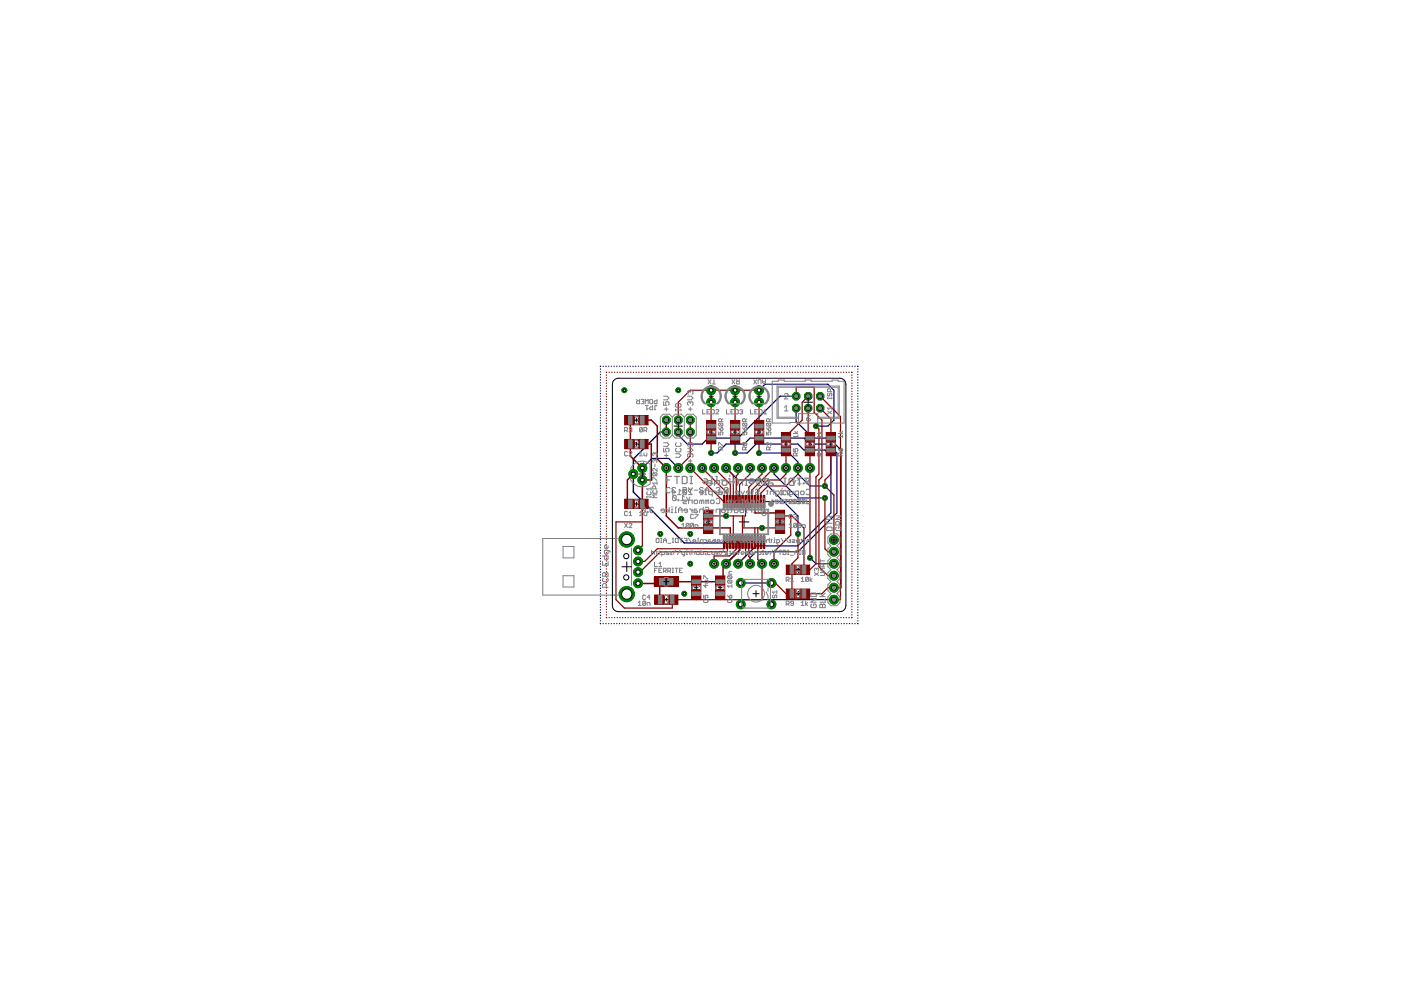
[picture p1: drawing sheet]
<svg xmlns="http://www.w3.org/2000/svg" width="297mm" height="210mm" viewBox="0 0 297 210" stroke-linecap="round" stroke-linejoin="round" font-family="sans-serif">
<g fill="none" stroke="#000080" stroke-width=".25">
<path d="M127.3 78.2v.1M127.3 78.8v.1M127.3 79.4h.1M127.3 79.9v.1M127.4 77.7h-.1M127.9 77.7h.1M128.4 77.7h.1M129 77.7h.1M129.6 77.7h.1M130.2 77.7h.1M130.7 77.7h.1M131.3 77.7h.1"/>
<path d="M131.9 77.7h.1M132.5 77.7h.1M133 77.7h.1M133.6 77.7h.1M134.2 77.7h.1M134.7 77.7h.1M135.3 77.7h.1M135.9 77.7h.1M136.5 77.7h.1M137.1 77.7h.1M137.6 77.7h.1M138.2 77.7h.1"/>
<path d="M138.8 77.7h.1M139.3 77.7h.1M139.9 77.7h.1M140.5 77.7h.1M141.1 77.7h.1M141.6 77.7h.1M142.2 77.7h.1M142.8 77.7h.1M143.4 77.7h.1M143.9 77.7h.1M144.5 77.7h.1M145.1 77.7h.1"/>
<path d="M145.7 77.7h.1M146.2 77.7h.1M146.8 77.7h.1M147.4 77.7h.1M148 77.7h.1M148.5 77.7h.1M149.1 77.7h.1M149.7 77.7h.1M150.2 77.7h.1M150.8 77.7h.1M151.4 77.7h.1M152 77.7h.1"/>
<path d="M152.5 77.7h.1M153.1 77.7h.1M153.7 77.7h.1M154.3 77.7h.1M154.8 77.7h.1M155.4 77.7h.1M156 77.7h.1M156.6 77.7h.1M157.1 77.7h.1M157.7 77.7h.1M158.3 77.7h.1M158.9 77.7h.1"/>
<path d="M159.4 77.7h.1M160 77.7h.1M160.6 77.7h.1M161.2 77.7h.1M161.7 77.7h.1M162.3 77.7h.1M162.9 77.7h.1M163.4 77.7h.1M164 77.7h.1M164.6 77.7h.1M165.2 77.7h.1M165.7 77.7h.1"/>
<path d="M166.3 77.7h.1M166.9 77.7h.1M167.5 77.7h.1M168 77.7h.1M168.6 77.7h.1M169.2 77.7h.1M169.8 77.7h.1M170.3 77.7h.1M170.9 77.7h.1M171.5 77.7h.1M172.1 77.7h.1M172.6 77.7h.1"/>
<path d="M173.2 77.7h.1M173.8 77.7h.1M174.3 77.7h.1M174.9 77.7h.1M175.5 77.7h.1M176.1 77.7h.1M176.7 77.7h.1M177.2 77.7h.1M177.8 77.7h.1M178.4 77.7h.1M178.9 77.7h.1M179.5 77.7h.1"/>
<path d="M180.1 77.7h.1M180.7 77.7h.1M181.2 77.7h.1M181.8 77.7h.1M181.9 78.2v.1M181.9 78.8v.1M181.9 79.4h.1M181.9 79.9v.1M127.3 80.5v.1M127.3 81.1v.1M127.3 81.7h.1M127.3 82.3h.1"/>
<path d="M127.3 82.8v.1M127.3 83.4v.1M127.3 84h.1M127.3 84.5v.1M127.3 85.1v.1M127.3 85.7h.1M127.3 86.3h.1M127.3 86.8v.1M127.3 87.4v.1M127.3 88v.1M127.3 88.6h.1M127.3 89.1v.1"/>
<path d="M127.3 89.7v.1M127.3 90.3h.1M127.3 90.8v.1M127.3 91.4v.1M127.3 92v.1M127.3 92.6h.1M127.3 93.2h.1M127.3 93.7v.1M127.3 94.3v.1M127.3 94.9h.1M127.3 95.4v.1M127.3 96v.1"/>
<path d="M127.3 96.6h.1M127.3 97.2h.1M127.3 97.7v.1M127.3 98.3v.1M127.3 98.9v.1M127.3 99.5h.1M136.2 99.2l2-2h3.6l2 2M150.8 96.1h1.2l1.9-2h3.9l1.2-1.2h11.5l1.2 1.2h3.8l1.9 2v12.7l-8.2 8.2h-8.9l-1.3 1.3v1.2M153.9 99.2l2.6 2.6h5.1l7.6 7.6v3.8M155.9 96.1h2.5l1.9-2h8.9l1.3 1.3h4.4l1.3 1.3v12.1l-7 6.9h-8.9l-3.8 3.8M160.9 82.7l1.3-1.2h13.3l1.3 1.2v6.4l-1.3 1.2h-2.5M160.9 96.1h6.4l1.9 1.9v2.5l2.5 2.5h3.2"/>
<path d="M164.1 99.2v1.3l5.1 5.1h5.7M168.8 84h-3.4l-8.9 8.9h-6.4l-1.2 1.2h-3.2l-1.9-1.9v-.6M168.8 86.6v2.7l3.6 3.6h3.4l2.5 2.5v29.2h-1.5M181.9 80.5v.1M181.9 81.1v.1M181.9 81.7h.1M181.9 82.3h.1M181.9 82.8v.1M181.9 83.4v.1M181.9 84h.1M181.9 84.5v.1M181.9 85.1v.1"/>
<path d="M181.9 85.7h.1M181.9 86.3h.1M181.9 86.8v.1M181.9 87.4v.1M181.9 88v.1M181.9 88.6h.1M181.9 89.1v.1M181.9 89.7v.1M181.9 90.3h.1M181.9 90.8v.1M181.9 91.4v.1M181.9 92v.1"/>
<path d="M181.9 92.6h.1M181.9 93.2h.1M181.9 93.7v.1M181.9 94.3v.1M181.9 94.9h.1M181.9 95.4v.1M181.9 96v.1M181.9 96.6h.1M181.9 97.2h.1M181.9 97.7v.1M181.9 98.3v.1M181.9 98.9v.1"/>
<path d="M181.9 99.5h.1M127.3 100v.1M127.3 100.6v.1M127.3 101.2h.1M127.3 101.7v.1M127.3 102.3v.1M127.3 102.9v.1M127.3 103.5h.1M127.3 104.1h.1M127.3 104.6v.1M127.3 105.2v.1M127.3 105.8h.1"/>
<path d="M127.3 106.3v.1M127.3 106.9v.1M127.3 107.5h.1M127.3 108.1h.1M127.3 108.6v.1M127.3 109.2v.1M127.3 109.8v.1M127.3 110.4h.1M127.3 110.9v.1M127.3 111.5v.1M127.3 112.1h.1M127.3 112.6v.1"/>
<path d="M127.3 113.2v.1M127.3 113.8v.1M127.3 114.4h.1M127.3 115h.1M127.3 115.5v.1M127.3 116.1v.1M127.3 116.7h.1M127.3 117.2v.1M127.3 117.8v.1M127.3 118.4h.1M127.3 119h.1M127.3 119.5v.1"/>
<path d="M171.7 118.3l1.3 1.2h3.8M181.9 100v.1M181.9 100.6v.1M181.9 101.2h.1M181.9 101.7v.1M181.9 102.3v.1M181.9 102.9v.1M181.9 103.5h.1M181.9 104.1h.1M181.9 104.6v.1M181.9 105.2v.1M181.9 105.8h.1"/>
<path d="M181.9 106.3v.1M181.9 106.9v.1M181.9 107.5h.1M181.9 108.1h.1M181.9 108.6v.1M181.9 109.2v.1M181.9 109.8v.1M181.9 110.4h.1M181.9 110.9v.1M181.9 111.5v.1M181.9 112.1h.1M181.9 112.6v.1"/>
<path d="M181.9 113.2v.1M181.9 113.8v.1M181.9 114.4h.1M181.9 115h.1M181.9 115.5v.1M181.9 116.1v.1M181.9 116.7h.1M181.9 117.2v.1M181.9 117.8v.1M181.9 118.4h.1M181.9 119h.1M181.9 119.5v.1"/>
<path d="M127.3 132.2h.1M127.3 120.1v.1M127.3 120.7v.1M127.3 121.3h.1M127.3 121.8v.1M127.3 122.4v.1M127.3 123h.1M127.3 123.5v.1M127.3 124.1v.1M127.3 124.7v.1M127.3 125.3h.1M127.3 125.9h.1"/>
<path d="M127.3 126.4v.1M127.3 127v.1M127.3 127.6h.1M127.3 128.1v.1M127.3 128.7v.1M127.3 129.3h.1M127.3 129.9h.1M127.3 130.4v.1M127.3 131v.1M127.3 131.6v.1M127.9 132.2h.1M128.4 132.2h.1"/>
<path d="M129 132.2h.1M129.6 132.2h.1M130.2 132.2h.1M130.7 132.2h.1M131.3 132.2h.1M131.9 132.2h.1M132.5 132.2h.1M133 132.2h.1M133.6 132.2h.1M134.2 132.2h.1M134.7 132.2h.1M135.3 132.2h.1"/>
<path d="M135.9 132.2h.1M136.5 132.2h.1M137.1 132.2h.1M137.6 132.2h.1M138.2 132.2h.1M138.8 132.2h.1M139.3 132.2h.1M139.9 132.2h.1M140.5 132.2h.1M141.1 132.2h.1M141.6 132.2h.1M142.2 132.2h.1"/>
<path d="M142.8 132.2h.1M143.4 132.2h.1M143.9 132.2h.1M144.5 132.2h.1M145.1 132.2h.1M145.7 132.2h.1M146.2 132.2h.1M146.8 132.2h.1M147.4 132.2h.1M148 132.2h.1M148.5 132.2h.1M149.1 132.2h.1"/>
<path d="M149.7 132.2h.1M150.2 132.2h.1M150.8 132.2h.1M151.4 132.2h.1M152 132.2h.1M152.5 132.2h.1M153.1 132.2h.1M153.7 132.2h.1M154.3 132.2h.1M154.8 132.2h.1M155.4 132.2h.1M156 132.2h.1"/>
<path d="M156.6 132.2h.1M157.1 123.6h6.5M157.1 132.2h.1M157.7 132.2h.1M158.3 132.2h.1M158.9 132.2h.1M159.4 132.2h.1M160 132.2h.1M160.6 132.2h.1M161.2 132.2h.1M161.7 132.2h.1M162.3 132.2h.1"/>
<path d="M162.9 132.2h.1M163.4 132.2h.1M163.6 127.1v1M164 132.2h.1M164.6 132.2h.1M165.2 132.2h.1M165.7 132.2h.1M166.3 132.2h.1M166.9 132.2h.1M167.5 132.2h.1M168 132.2h.1M168.6 132.2h.1"/>
<path d="M169.2 132.2h.1M169.8 132.2h.1M170.3 132.2h.1M170.9 132.2h.1M171.5 132.2h.1M172.1 132.2h.1M172.6 132.2h.1M173.2 132.2h.1M173.8 132.2h.1M174.3 132.2h.1M174.9 132.2h.1M175.5 132.2h.1"/>
<path d="M176.1 132.2h.1M176.7 132.2h.1M176.8 127.1h-19.7v1M177.2 132.2h.1M177.8 132.2h.1M178.4 132.2h.1M178.9 132.2h.1M179.5 132.2h.1M180.1 132.2h.1M180.7 132.2h.1M181.2 132.2h.1M181.9 120.1v.1"/>
<path d="M181.9 120.7v.1M181.9 121.3h.1M181.9 121.8v.1M181.9 122.4v.1M181.9 123h.1M181.9 123.5v.1M181.9 124.1v.1M181.9 124.7v.1M181.9 125.3h.1M181.9 125.9h.1M181.9 126.4v.1M181.9 127v.1"/>
<path d="M181.9 127.6h.1M181.9 128.1v.1M181.9 128.7v.1M181.9 129.3h.1M181.9 129.9h.1M181.9 130.4v.1M181.9 131v.1M181.9 131.6v.1M181.9 132.2h-.1"/>
</g>
<path d="M141.3 91.6h-1.3l-5.7 5.7v7l10.8 10.8h11.7v1.6l-2.9 2.8" fill="none" stroke="#000080" stroke-width=".32"/>
<circle cx="176.8" cy="114.5" r=".93" fill="#008000" stroke="#008000" stroke-width=".21"/>
<circle cx="176.8" cy="114.5" r=".51" fill="#fff" stroke="#000" stroke-width=".21"/>
<circle cx="176.8" cy="117" r=".93" fill="#008000" stroke="#008000" stroke-width=".21"/>
<circle cx="176.8" cy="117" r=".51" fill="#fff" stroke="#000" stroke-width=".21"/>
<circle cx="176.8" cy="119.5" r=".93" fill="#008000" stroke="#008000" stroke-width=".21"/>
<circle cx="176.8" cy="119.5" r=".51" fill="#fff" stroke="#000" stroke-width=".21"/>
<circle cx="176.8" cy="122.1" r=".93" fill="#008000" stroke="#008000" stroke-width=".21"/>
<circle cx="176.8" cy="122.1" r=".51" fill="#fff" stroke="#000" stroke-width=".21"/>
<circle cx="176.8" cy="124.6" r=".93" fill="#008000" stroke="#008000" stroke-width=".21"/>
<circle cx="176.8" cy="124.6" r=".51" fill="#fff" stroke="#000" stroke-width=".21"/>
<circle cx="176.8" cy="127.1" r=".93" fill="#008000" stroke="#008000" stroke-width=".21"/>
<circle cx="176.8" cy="127.1" r=".51" fill="#fff" stroke="#000" stroke-width=".21"/>
<circle cx="150.8" cy="82.7" r=".93" fill="#008000" stroke="#008000" stroke-width=".21"/>
<circle cx="150.8" cy="82.7" r=".4" fill="#fff" stroke="#000" stroke-width=".21"/>
<circle cx="150.8" cy="85.3" r=".93" fill="#008000" stroke="#008000" stroke-width=".21"/>
<circle cx="150.8" cy="85.3" r=".4" fill="#fff" stroke="#000" stroke-width=".21"/>
<circle cx="155.9" cy="82.7" r=".93" fill="#008000" stroke="#008000" stroke-width=".21"/>
<circle cx="155.9" cy="82.7" r=".4" fill="#fff" stroke="#000" stroke-width=".21"/>
<circle cx="155.9" cy="85.3" r=".93" fill="#008000" stroke="#008000" stroke-width=".21"/>
<circle cx="155.9" cy="85.3" r=".4" fill="#fff" stroke="#000" stroke-width=".21"/>
<circle cx="163.6" cy="128.1" r=".93" fill="#008000" stroke="#008000" stroke-width=".21"/>
<circle cx="163.6" cy="128.1" r=".51" fill="#fff" stroke="#000" stroke-width=".21"/>
<circle cx="157.1" cy="128.1" r=".93" fill="#008000" stroke="#008000" stroke-width=".21"/>
<circle cx="157.1" cy="128.1" r=".51" fill="#fff" stroke="#000" stroke-width=".21"/>
<circle cx="163.6" cy="123.6" r=".93" fill="#008000" stroke="#008000" stroke-width=".21"/>
<circle cx="163.6" cy="123.6" r=".51" fill="#fff" stroke="#000" stroke-width=".21"/>
<circle cx="157.1" cy="123.6" r=".93" fill="#008000" stroke="#008000" stroke-width=".21"/>
<circle cx="157.1" cy="123.6" r=".51" fill="#fff" stroke="#000" stroke-width=".21"/>
<circle cx="141.3" cy="91.6" r=".87" fill="#008000" stroke="#008000" stroke-width=".21"/>
<circle cx="141.3" cy="91.6" r=".51" fill="#fff" stroke="#000" stroke-width=".21"/>
<circle cx="141.3" cy="89.1" r=".87" fill="#008000" stroke="#008000" stroke-width=".21"/>
<circle cx="141.3" cy="89.1" r=".51" fill="#fff" stroke="#000" stroke-width=".21"/>
<circle cx="143.8" cy="91.6" r=".87" fill="#008000" stroke="#008000" stroke-width=".21"/>
<circle cx="143.8" cy="91.6" r=".51" fill="#fff" stroke="#000" stroke-width=".21"/>
<circle cx="143.8" cy="89.1" r=".87" fill="#008000" stroke="#008000" stroke-width=".21"/>
<circle cx="143.8" cy="89.1" r=".51" fill="#fff" stroke="#000" stroke-width=".21"/>
<circle cx="146.3" cy="91.6" r=".87" fill="#008000" stroke="#008000" stroke-width=".21"/>
<circle cx="146.3" cy="91.6" r=".51" fill="#fff" stroke="#000" stroke-width=".21"/>
<circle cx="146.3" cy="89.1" r=".87" fill="#008000" stroke="#008000" stroke-width=".21"/>
<circle cx="146.3" cy="89.1" r=".51" fill="#fff" stroke="#000" stroke-width=".21"/>
<circle cx="168.8" cy="86.6" r=".83" fill="#008000" stroke="#008000" stroke-width=".21"/>
<circle cx="168.8" cy="86.6" r=".47" fill="#fff" stroke="#000" stroke-width=".21"/>
<circle cx="168.8" cy="84" r=".83" fill="#008000" stroke="#008000" stroke-width=".21"/>
<circle cx="168.8" cy="84" r=".47" fill="#fff" stroke="#000" stroke-width=".21"/>
<circle cx="171.3" cy="86.6" r=".83" fill="#008000" stroke="#008000" stroke-width=".21"/>
<circle cx="171.3" cy="86.6" r=".47" fill="#fff" stroke="#000" stroke-width=".21"/>
<circle cx="171.3" cy="84" r=".83" fill="#008000" stroke="#008000" stroke-width=".21"/>
<circle cx="171.3" cy="84" r=".47" fill="#fff" stroke="#000" stroke-width=".21"/>
<circle cx="173.9" cy="86.6" r=".83" fill="#008000" stroke="#008000" stroke-width=".21"/>
<circle cx="173.9" cy="86.6" r=".47" fill="#fff" stroke="#000" stroke-width=".21"/>
<circle cx="173.9" cy="84" r=".83" fill="#008000" stroke="#008000" stroke-width=".21"/>
<circle cx="173.9" cy="84" r=".47" fill="#fff" stroke="#000" stroke-width=".21"/>
<circle cx="160.9" cy="82.7" r=".93" fill="#008000" stroke="#008000" stroke-width=".21"/>
<circle cx="160.9" cy="82.7" r=".4" fill="#fff" stroke="#000" stroke-width=".21"/>
<circle cx="160.9" cy="85.3" r=".93" fill="#008000" stroke="#008000" stroke-width=".21"/>
<circle cx="160.9" cy="85.3" r=".4" fill="#fff" stroke="#000" stroke-width=".21"/>
<circle cx="135.3" cy="116.7" r=".93" fill="#008000" stroke="#008000" stroke-width=".21"/>
<circle cx="135.3" cy="116.7" r=".47" fill="#fff" stroke="#000" stroke-width=".21"/>
<circle cx="135.3" cy="119" r=".93" fill="#008000" stroke="#008000" stroke-width=".21"/>
<circle cx="135.3" cy="119" r=".47" fill="#fff" stroke="#000" stroke-width=".21"/>
<circle cx="135.3" cy="121.3" r=".93" fill="#008000" stroke="#008000" stroke-width=".21"/>
<circle cx="135.3" cy="121.3" r=".47" fill="#fff" stroke="#000" stroke-width=".21"/>
<circle cx="135.3" cy="123.7" r=".93" fill="#008000" stroke="#008000" stroke-width=".21"/>
<circle cx="135.3" cy="123.7" r=".47" fill="#fff" stroke="#000" stroke-width=".21"/>
<circle cx="132.9" cy="126" r="1.61" fill="#008000" stroke="#008000" stroke-width=".21"/>
<circle cx="132.9" cy="126" r="1.1" fill="#fff" stroke="#000" stroke-width=".21"/>
<circle cx="132.9" cy="114.4" r="1.61" fill="#008000" stroke="#008000" stroke-width=".21"/>
<circle cx="132.9" cy="114.4" r="1.1" fill="#fff" stroke="#000" stroke-width=".21"/>
<circle cx="136.2" cy="99.2" r=".93" fill="#008000" stroke="#008000" stroke-width=".21"/>
<circle cx="136.2" cy="99.2" r=".4" fill="#fff" stroke="#000" stroke-width=".21"/>
<circle cx="134.3" cy="100.5" r=".93" fill="#008000" stroke="#008000" stroke-width=".21"/>
<circle cx="134.3" cy="100.5" r=".4" fill="#fff" stroke="#000" stroke-width=".21"/>
<circle cx="136.2" cy="101.8" r=".93" fill="#008000" stroke="#008000" stroke-width=".21"/>
<circle cx="136.2" cy="101.8" r=".4" fill="#fff" stroke="#000" stroke-width=".21"/>
<circle cx="153.9" cy="99.2" r=".93" fill="#008000" stroke="#008000" stroke-width=".21"/>
<circle cx="153.9" cy="99.2" r=".51" fill="#fff" stroke="#000" stroke-width=".21"/>
<circle cx="169.2" cy="99.2" r=".93" fill="#008000" stroke="#008000" stroke-width=".21"/>
<circle cx="169.2" cy="99.2" r=".51" fill="#fff" stroke="#000" stroke-width=".21"/>
<circle cx="159" cy="99.2" r=".93" fill="#008000" stroke="#008000" stroke-width=".21"/>
<circle cx="159" cy="99.2" r=".51" fill="#fff" stroke="#000" stroke-width=".21"/>
<circle cx="156.5" cy="99.2" r=".93" fill="#008000" stroke="#008000" stroke-width=".21"/>
<circle cx="156.5" cy="99.2" r=".51" fill="#fff" stroke="#000" stroke-width=".21"/>
<circle cx="161.6" cy="99.2" r=".93" fill="#008000" stroke="#008000" stroke-width=".21"/>
<circle cx="161.6" cy="99.2" r=".51" fill="#fff" stroke="#000" stroke-width=".21"/>
<circle cx="159" cy="119.5" r=".93" fill="#008000" stroke="#008000" stroke-width=".21"/>
<circle cx="159" cy="119.5" r=".51" fill="#fff" stroke="#000" stroke-width=".21"/>
<circle cx="156.5" cy="119.5" r=".93" fill="#008000" stroke="#008000" stroke-width=".21"/>
<circle cx="156.5" cy="119.5" r=".51" fill="#fff" stroke="#000" stroke-width=".21"/>
<circle cx="146.3" cy="99.2" r=".93" fill="#008000" stroke="#008000" stroke-width=".21"/>
<circle cx="146.3" cy="99.2" r=".51" fill="#fff" stroke="#000" stroke-width=".21"/>
<circle cx="148.9" cy="99.2" r=".93" fill="#008000" stroke="#008000" stroke-width=".21"/>
<circle cx="148.9" cy="99.2" r=".51" fill="#fff" stroke="#000" stroke-width=".21"/>
<circle cx="151.4" cy="99.2" r=".93" fill="#008000" stroke="#008000" stroke-width=".21"/>
<circle cx="151.4" cy="99.2" r=".51" fill="#fff" stroke="#000" stroke-width=".21"/>
<circle cx="161.6" cy="119.5" r=".93" fill="#008000" stroke="#008000" stroke-width=".21"/>
<circle cx="161.6" cy="119.5" r=".51" fill="#fff" stroke="#000" stroke-width=".21"/>
<circle cx="151.4" cy="119.5" r=".93" fill="#008000" stroke="#008000" stroke-width=".21"/>
<circle cx="151.4" cy="119.5" r=".51" fill="#fff" stroke="#000" stroke-width=".21"/>
<circle cx="164.1" cy="99.2" r=".93" fill="#008000" stroke="#008000" stroke-width=".21"/>
<circle cx="164.1" cy="99.2" r=".51" fill="#fff" stroke="#000" stroke-width=".21"/>
<circle cx="171.7" cy="99.2" r=".93" fill="#008000" stroke="#008000" stroke-width=".21"/>
<circle cx="171.7" cy="99.2" r=".51" fill="#fff" stroke="#000" stroke-width=".21"/>
<circle cx="166.6" cy="99.2" r=".93" fill="#008000" stroke="#008000" stroke-width=".21"/>
<circle cx="166.6" cy="99.2" r=".51" fill="#fff" stroke="#000" stroke-width=".21"/>
<circle cx="164.1" cy="119.5" r=".93" fill="#008000" stroke="#008000" stroke-width=".21"/>
<circle cx="164.1" cy="119.5" r=".51" fill="#fff" stroke="#000" stroke-width=".21"/>
<circle cx="141.3" cy="99.2" r=".93" fill="#008000" stroke="#008000" stroke-width=".21"/>
<circle cx="141.3" cy="99.2" r=".51" fill="#fff" stroke="#000" stroke-width=".21"/>
<circle cx="153.9" cy="119.5" r=".93" fill="#008000" stroke="#008000" stroke-width=".21"/>
<circle cx="153.9" cy="119.5" r=".51" fill="#fff" stroke="#000" stroke-width=".21"/>
<circle cx="143.8" cy="99.2" r=".93" fill="#008000" stroke="#008000" stroke-width=".21"/>
<circle cx="143.8" cy="99.2" r=".51" fill="#fff" stroke="#000" stroke-width=".21"/>
<circle cx="132.4" cy="82.7" r=".51" fill="#008000" stroke="#008000" stroke-width=".21"/>
<circle cx="132.4" cy="82.7" r=".25" fill="#fff" stroke="#000" stroke-width=".21"/>
<circle cx="143.8" cy="82.7" r=".51" fill="#008000" stroke="#008000" stroke-width=".21"/>
<circle cx="143.8" cy="82.7" r=".25" fill="#fff" stroke="#000" stroke-width=".21"/>
<circle cx="144.4" cy="110" r=".51" fill="#008000" stroke="#008000" stroke-width=".21"/>
<circle cx="144.4" cy="110" r=".25" fill="#fff" stroke="#000" stroke-width=".21"/>
<circle cx="146.3" cy="113.2" r=".51" fill="#008000" stroke="#008000" stroke-width=".21"/>
<circle cx="146.3" cy="113.2" r=".25" fill="#fff" stroke="#000" stroke-width=".21"/>
<circle cx="153.9" cy="109.4" r=".51" fill="#008000" stroke="#008000" stroke-width=".21"/>
<circle cx="153.9" cy="109.4" r=".25" fill="#fff" stroke="#000" stroke-width=".21"/>
<circle cx="146.3" cy="119.5" r=".51" fill="#008000" stroke="#008000" stroke-width=".21"/>
<circle cx="146.3" cy="119.5" r=".25" fill="#fff" stroke="#000" stroke-width=".21"/>
<circle cx="140" cy="113.2" r=".51" fill="#008000" stroke="#008000" stroke-width=".21"/>
<circle cx="140" cy="113.2" r=".25" fill="#fff" stroke="#000" stroke-width=".21"/>
<circle cx="145.1" cy="125.9" r=".51" fill="#008000" stroke="#008000" stroke-width=".21"/>
<circle cx="145.1" cy="125.9" r=".25" fill="#fff" stroke="#000" stroke-width=".21"/>
<circle cx="161.6" cy="111.9" r=".51" fill="#008000" stroke="#008000" stroke-width=".21"/>
<circle cx="161.6" cy="111.9" r=".25" fill="#fff" stroke="#000" stroke-width=".21"/>
<circle cx="171.7" cy="118.3" r=".51" fill="#008000" stroke="#008000" stroke-width=".21"/>
<circle cx="171.7" cy="118.3" r=".25" fill="#fff" stroke="#000" stroke-width=".21"/>
<circle cx="174.9" cy="105.6" r=".51" fill="#008000" stroke="#008000" stroke-width=".21"/>
<circle cx="174.9" cy="105.6" r=".25" fill="#fff" stroke="#000" stroke-width=".21"/>
<circle cx="173" cy="90.3" r=".51" fill="#008000" stroke="#008000" stroke-width=".21"/>
<circle cx="173" cy="90.3" r=".25" fill="#fff" stroke="#000" stroke-width=".21"/>
<circle cx="160.9" cy="96.1" r=".51" fill="#008000" stroke="#008000" stroke-width=".21"/>
<circle cx="160.9" cy="96.1" r=".25" fill="#fff" stroke="#000" stroke-width=".21"/>
<circle cx="174.9" cy="103" r=".51" fill="#008000" stroke="#008000" stroke-width=".21"/>
<circle cx="174.9" cy="103" r=".25" fill="#fff" stroke="#000" stroke-width=".21"/>
<circle cx="150.8" cy="96.1" r=".51" fill="#008000" stroke="#008000" stroke-width=".21"/>
<circle cx="150.8" cy="96.1" r=".25" fill="#fff" stroke="#000" stroke-width=".21"/>
<circle cx="155.9" cy="96.1" r=".51" fill="#008000" stroke="#008000" stroke-width=".21"/>
<circle cx="155.9" cy="96.1" r=".25" fill="#fff" stroke="#000" stroke-width=".21"/>
<circle cx="169.2" cy="113.2" r=".51" fill="#008000" stroke="#008000" stroke-width=".21"/>
<circle cx="169.2" cy="113.2" r=".25" fill="#fff" stroke="#000" stroke-width=".21"/>
<g fill="#800000" stroke="#800000" stroke-width=".21">
<path d="M161.8 113.6h.4v2.7h-.4z"/>
<path d="M161.2 113.6h.3v2.7h-.3z"/>
<path d="M160.5 113.6h.3v2.7h-.3z"/>
<path d="M159.9 113.6h.3v2.7h-.3z"/>
<path d="M159.2 113.6h.4v2.7h-.4z"/>
<path d="M158.6 113.6h.3v2.7h-.3z"/>
<path d="M157.9 113.6h.4v2.7h-.4z"/>
<path d="M156.6 113.6h.4v2.7h-.4z"/>
<path d="M157.3 113.6h.3v2.7h-.3z"/>
<path d="M156 113.6h.3v2.7h-.3z"/>
<path d="M155.3 113.6h.4v2.7h-.4z"/>
<path d="M154.7 113.6h.3v2.7h-.3z"/>
<path d="M154 113.6h.3v2.7h-.3z"/>
<path d="M153.4 113.6h.3v2.7h-.3z"/>
<path d="M161.8 105h.4v2.7h-.4z"/>
<path d="M161.2 105h.3v2.7h-.3z"/>
<path d="M160.5 105h.3v2.7h-.3z"/>
<path d="M159.9 105h.3v2.7h-.3z"/>
<path d="M159.2 105h.4v2.7h-.4z"/>
<path d="M158.6 105h.3v2.7h-.3z"/>
<path d="M157.9 105h.4v2.7h-.4z"/>
<path d="M157.3 105h.3v2.7h-.3z"/>
<path d="M156.6 105h.4v2.7h-.4z"/>
<path d="M156 105h.3v2.7h-.3z"/>
<path d="M155.3 105h.4v2.7h-.4z"/>
<path d="M154.7 105h.3v2.7h-.3z"/>
<path d="M154 105h.3v2.7h-.3z"/>
<path d="M153.4 105h.3v2.7h-.3z"/>
<path d="M149.9 92.2h1.8v1.8h-1.8z"/>
<path d="M149.9 89.2h1.8v1.8h-1.8z"/>
<path d="M154.9 92.2h1.9v1.8h-1.9z"/>
<path d="M154.9 89.2h1.9v1.8h-1.9z"/>
<path d="M166.8 119.9h1.8v1.8h-1.8z"/>
<path d="M169.8 119.9h1.8v1.8h-1.8z"/>
<path d="M169.8 125h1.8v1.8h-1.8z"/>
<path d="M166.8 125h1.8v1.8h-1.8z"/>
<path d="M160 92.2h1.8v1.8h-1.8z"/>
<path d="M160 89.2h1.8v1.8h-1.8z"/>
<path d="M132.5 105.9h1.8v1.9h-1.8z"/>
<path d="M135.5 105.9h1.8v1.9h-1.8z"/>
<path d="M132.5 93.2h1.8v1.9h-1.8z"/>
<path d="M135.5 93.2h1.8v1.9h-1.8z"/>
<path d="M135.5 88.2h1.8v1.8h-1.8z"/>
<path d="M132.5 88.2h1.8v1.8h-1.8z"/>
<path d="M149.2 111.3h1.8v1.7h-1.8z"/>
<path d="M149.2 108.3h1.8v1.7h-1.8z"/>
<path d="M151.8 122.2h1.8v1.8h-1.8z"/>
<path d="M151.8 125.2h1.8v1.8h-1.8z"/>
<path d="M146.7 122.2h1.8v1.8h-1.8z"/>
<path d="M146.7 125.2h1.8v1.8h-1.8z"/>
<path d="M138.9 126.2h1.8v1.9h-1.8z"/>
<path d="M141.9 126.2h1.7v1.9h-1.7z"/>
<path d="M139.1 122.6h1.8v1.4h-1.8z"/>
<path d="M141.6 122.6h1.8v1.4h-1.8z"/>
<path d="M175.3 94.8h1.8v1.7h-1.8z"/>
<path d="M175.3 91.8h1.8v1.8h-1.8z"/>
<path d="M170.8 94.8h1.8v1.7h-1.8z"/>
<path d="M170.8 91.8h1.8v1.8h-1.8z"/>
<path d="M165.7 91.8h1.9v1.8h-1.9z"/>
<path d="M165.7 94.8h1.9v1.7h-1.9z"/>
<path d="M164.5 108.3h1.8v1.7h-1.8z"/>
<path d="M164.5 111.3h1.8v1.7h-1.8z"/>
</g>
<g fill="none" stroke="#800000" stroke-width=".25">
<path d="M128.6 79.5v.1M128.6 78.9v.1M129.1 78.9h.1M129.7 78.9h.1M130.3 78.9h.1M130.9 78.9h.1M131.4 78.9h.1M132 78.9h.1M132.6 78.9h.1M133.1 78.9h.1M133.7 78.9h.1M134.3 78.9h.1"/>
<path d="M134.9 78.9h.1M135.4 78.9h.1M136 78.9h.1M136.6 78.9h.1M137.1 78.9h.1M137.7 78.9h.1M138.3 78.9h.1M138.9 78.9h.1M139.4 78.9h.1M140 78.9h.1M140.6 78.9h.1M141.1 78.9h.1"/>
<path d="M141.7 78.9h.1M142.3 78.9h.1M142.9 78.9h.1M143.4 78.9h.1M144 78.9h.1M144.6 78.9h.1M145.1 78.9h.1M145.7 78.9h.1M146.3 78.9h.1M146.9 78.9h.1M147.4 78.9h.1M148 78.9h.1"/>
<path d="M148.6 78.9h.1M149.1 78.9h.1M149.7 78.9h.1M150.3 78.9h.1M150.8 78.9h.1M151.4 78.9h.1M152 78.9h.1M152.5 78.9h.1M153.1 78.9h.1M153.7 78.9h.1M154.3 78.9h.1M154.8 78.9h.1"/>
<path d="M155.4 78.9h.1M156 78.9h.1M156.5 78.9h.1M157.1 78.9h.1M157.7 78.9h.1M158.3 78.9h.1M158.8 78.9h.1M159.4 78.9h.1M160 78.9h.1M160.5 78.9h.1M161.1 78.9h.1M161.7 78.9h.1"/>
<path d="M162.3 78.9h.1M162.8 78.9h.1M163.4 78.9h.1M164 78.9h.1M164.5 78.9h.1M165.1 78.9h.1M165.7 78.9h.1M166.3 78.9h.1M166.8 78.9h.1M167.4 78.9h.1M168 78.9h.1M168.6 78.9h.1"/>
<path d="M169.1 78.9h.1M169.7 78.9h.1M170.3 78.9h.1M170.8 78.9h.1M171.4 78.9h.1M172 78.9h.1M172.6 78.9h.1M173.1 78.9h.1M173.7 78.9h.1M174.3 78.9h.1M174.8 78.9h.1M175.4 78.9h.1"/>
<path d="M176 78.9h.1M176.6 78.9h.1M177.1 78.9h.1M177.7 78.9h.1M178.3 78.9h.1M178.8 78.9h.1M179.4 78.9h.1M180 78.9h.1M180.6 78.9v.1M180.6 79.5v.1M128.6 80.1h.1M128.6 80.6v.1"/>
<path d="M128.6 81.2v.1M128.6 81.8v.1M128.6 82.4h.1M128.6 82.9v.1M128.6 83.5v.1M128.6 84.1h.1M128.6 84.6v.1M128.6 85.2v.1M128.6 85.8v.1M128.6 86.4h.1M128.6 86.9v.1M128.6 87.5v.1"/>
<path d="M128.6 88.1h.1M128.6 88.6v.1M128.6 89.2v.1M128.6 89.8h.1M128.6 90.3v.1M128.6 90.9v.1M128.6 91.5h.1M128.6 92.1h.1M128.6 92.6v.1M128.6 93.2v.1M128.6 93.8h.1M128.6 94.3v.1"/>
<path d="M128.6 94.9v.1M128.6 95.5h.1M128.6 96.1h.1M128.6 96.6v.1M128.6 97.2v.1M128.6 97.8h.1M128.6 98.3v.1M128.6 98.9v.1M128.6 99.5h.1M133.4 94.1h.2v.2zM133.4 89.1h.2M136.3 94.1h.1"/>
<path d="M146.3 89.1v7.6l-2.5 2.5M146.3 99.2l7.2 7.2M148.9 99.2l5.3 5.4v1.8M150.8 85.3v4.8M150.8 92.9v3.2M151.4 99.2l3.4 3.5v3.7M153.9 99.2l1.6 1.6v5.6M155.9 85.3v4.8M155.9 93.1v3M156.5 99.2v1.3l-.4 .4v5.5M159 99.2v1.3l-2.2 2.2v3.7M160.9 82.7h-14.6l-2.5 2.6v3.8"/>
<path d="M160.9 85.3v4.8M160.9 93.1v3M161.6 99.2v1.3l-2.8 2.8-.1 3.1M164.1 99.2l-4.7 4.7v2.5M166.6 95.7v4.8l-1.2 1.3h-2.6l-2.1 2.1v2.5M168.8 84v-1.9h3.8v5.3l1.7 1.7v12l-.7 .7v18.4l1.9 1.9h1.3M169.2 99.2v1.3l-2.6 2.5h-3.8l-1.5 1.6v1.8M171.3 86.6v5.6h.4v.5M171.3 84l-1.2 1.3v3.8l-3.5 3.4v.2M171.7 95.7v22.6M173 90.3l.6 .7v9.5l-.6 .6v18.4l-1.3 1.3h-1.2M173.9 84l4.3 4.3v38.8h-1.4"/>
<path d="M173.9 86.6l2.3 2.2v3.9M175.5 96.1h1.3v-.4h-1.3h.7l-.4 .4M176.2 96.1v4.4l-1.3 1.3v1.2l1.9 1.9v9.6M180.6 80.1h.1M180.6 80.6v.1M180.6 81.2v.1M180.6 81.8v.1M180.6 82.4h.1M180.6 82.9v.1M180.6 83.5v.1M180.6 84.1h.1M180.6 84.6v.1"/>
<path d="M180.6 85.2v.1M180.6 85.8v.1M180.6 86.4h.1M180.6 86.9v.1M180.6 87.5v.1M180.6 88.1h.1M180.6 88.6v.1M180.6 89.2v.1M180.6 89.8h.1M180.6 90.3v.1M180.6 90.9v.1M180.6 91.5h.1"/>
<path d="M180.6 92.1h.1M180.6 92.6v.1M180.6 93.2v.1M180.6 93.8h.1M180.6 94.3v.1M180.6 94.9v.1M180.6 95.5h.1M180.6 96.1h.1M180.6 96.6v.1M180.6 97.2v.1M180.6 97.8h.1M180.6 98.3v.1"/>
<path d="M180.6 98.9v.1M180.6 99.5h.1M128.6 100.1h.1M128.6 100.6v.1M128.6 101.2v.1M128.6 101.8h.1M128.6 102.3v.1M128.6 102.9v.1M128.6 103.5h.1M128.6 104.1h.1M128.6 104.6v.1M128.6 105.2v.1"/>
<path d="M128.6 105.8h.1M128.6 106.3v.1M128.6 106.9v.1M128.6 107.5h.1M128.6 108.1h.1M128.6 108.6v.1M128.6 109.2v.1M128.6 109.8h.1M128.6 110.3v.1M128.6 110.9v.1M128.6 111.5h.1M128.6 112.1h.1"/>
<path d="M128.6 112.6v.1M128.6 113.2v.1M128.6 113.8h.1M128.6 114.3v.1M128.6 114.9v.1M128.6 115.5h.1M128.6 116v.1M128.6 116.6v.1M128.6 117.2h.1M128.6 117.8h.1M128.6 118.3v.1M128.6 118.9v.1"/>
<path d="M128.6 119.5h.1M136.2 110.7h-5.6v16.4l1.8 1.8h10.1v-1.8h19.1v-7.6l-.9-.9v-6.7M136.2 106.7l.1 .1M136.4 106.8h-.2v8.9l-.9 1M150.1 111.9v.2M153.5 114.9v1.5h-14.1l-2.7 2.6h-1.4M154.2 114.9v2.1h-14.2l-4.3 4.3h-.4M154.8 114.9h.1M155.5 109.4v5.5M156.1 114.9v1.5l-1.4 1.5h-3.3v1.6M157.4 109.4v5.5M157.4 111.9h8v.2"/>
<path d="M158.1 106.5v2.9h-8v-.2M158.1 114.9v3.1l-1.6 1.5M158.1 106.4v.4M158.7 114.9l.1 3.1 .2 .3v1.2M160 106.4v.1M160 111.9v3M160.7 114.9v.1M165.4 108.8v.6h2.5l2.6 2.5v9.5M167.7 109.4v4.1l-3.6 3.5v2.5M169.2 113.2v5.1l-1.3 1.2v6.4h-1.3l-2.2-2.3h-.8M171.7 106.3l-9.7 .1M174.9 105.6v10.8l.6 .6h1.3"/>
<path d="M180.6 100.1h.1M180.6 100.6v.1M180.6 101.2v.1M180.6 101.8h.1M180.6 102.3v.1M180.6 102.9v.1M180.6 103.5h.1M180.6 104.1h.1M180.6 104.6v.1M180.6 105.2v.1M180.6 105.8h.1M180.6 106.3v.1"/>
<path d="M180.6 106.9v.1M180.6 107.5h.1M180.6 108.1h.1M180.6 108.6v.1M180.6 109.2v.1M180.6 109.8h.1M180.6 110.3v.1M180.6 110.9v.1M180.6 111.5h.1M180.6 112.1h.1M180.6 112.6v.1M180.6 113.2v.1"/>
<path d="M180.6 113.8h.1M180.6 114.3v.1M180.6 114.9v.1M180.6 115.5h.1M180.6 116v.1M180.6 116.6v.1M180.6 117.2h.1M180.6 117.8h.1M180.6 118.3v.1M180.6 118.9v.1M180.6 119.5h.1M128.6 130.9v.1"/>
<path d="M128.6 120v.1M128.6 120.6v.1M128.6 121.2h.1M128.6 121.8h.1M128.6 122.3v.1M128.6 122.9v.1M128.6 123.5h.1M128.6 124v.1M128.6 124.6v.1M128.6 125.2h.1M128.6 125.8h.1M128.6 126.3v.1"/>
<path d="M128.6 126.9v.1M128.6 127.5h.1M128.6 128v.1M128.6 128.6v.1M128.6 129.2h.1M128.6 129.8h.1M128.6 130.3v.1M129.1 131h.1M129.7 131h.1M130.3 131h.1M130.9 131h.1M131.4 131h.1"/>
<path d="M132 131h.1M132.6 131h.1M133.1 131h.1M133.7 131h.1M134.3 131h.1M134.9 131h.1M135.4 131h.1M136 131h.1M136.6 131h.1M137.1 131h.1M137.7 131h.1M138.3 131h.1"/>
<path d="M138.9 131h.1M139.4 131h.1M140 131h.1M140.6 131h.1M141.1 131h.1M141.7 131h.1M142.3 131h.1M142.9 131h.1M143.4 131h.1M144 131h.1M144.6 131h.1M145.1 131h.1"/>
<path d="M145.7 131h.1M146.3 131h.1M146.9 131h.1M147.4 131h.1M147.6 126.1v1M148 131h.1M148.6 131h.1M149.1 131h.1M149.7 131h.1M150.3 131h.1M150.8 131h.1M151.4 131h.1"/>
<path d="M152 131h.1M152.5 131h.1M152.7 126.1v1M153.1 131h.1M153.7 131h.1M154.3 131h.1M154.8 131h.1M155.4 131h.1M156 131h.1M156.5 131h.1M157.1 127.1v1M157.1 131h.1"/>
<path d="M157.7 131h.1M158.3 131h.1M158.8 131h.1M159.4 131h.1M160 131h.1M160.5 131h.1M161.1 131h.1M161.7 131h.1M162.3 131h.1M162.8 131h.1M163.4 131h.1M164 131h.1"/>
<path d="M164.5 131h.1M165.1 131h.1M165.7 131h.1M166.3 131h.1M166.8 131h.1M167.4 131h.1M167.7 120.8h.2M168 131h.1M168.6 131h.1M169.1 131h.1M169.7 131h.1M170.3 131h.1"/>
<path d="M170.8 131h.1M171.4 131h.1M172 131h.1M172.6 131h.1M173.1 131h.1M173.7 131h.1M174.3 131h.1M174.8 131h.1M175.4 131h.1M176 131h.1M176.6 131h.1M176.8 124.6h-1.3l-1.2 1.3h-3.6"/>
<path d="M177.1 131h.1M177.7 131h.1M178.3 131h.1M178.8 131h.1M179.4 131h.1M180 131h.1M180.6 120v.1M180.6 120.6v.1M180.6 121.2h.1M180.6 121.8h.1M180.6 122.3v.1M180.6 122.9v.1"/>
<path d="M180.6 123.5h.1M180.6 124v.1M180.6 124.6v.1M180.6 125.2h.1M180.6 125.8h.1M180.6 126.3v.1M180.6 126.9v.1M180.6 127.5h.1M180.6 128v.1M180.6 128.6v.1M180.6 129.2h.1M180.6 129.8h.1"/>
<path d="M180.6 130.3v.1M180.6 130.9v.1"/>
</g>
<path d="M133.6 89.1v5M133.6 94.3v2.4l2.6 2.5M136.4 94.1h1.7v7.7h-1.9v4.9M136.4 89.1h1.7l1.3 1.2v7l1.9 1.9v10.2l2.5 2.5h11v3M141.3 89.1v2.5M134.3 100.5l-1.3 1.3v5h.5M156.8 114.9v1.8l-3.5 3.5v2.9h-.6v.2h-10.2v-.1l.7 .1M160 106.5v2.3h5.4M135.3 123.7h4.6l.1-.4-.1 .2-.1 3.6M147.6 123.1v.2" fill="none" stroke="#800000" stroke-width=".32"/>
<circle cx="176.8" cy="114.5" r=".93" fill="#008000" stroke="#008000" stroke-width=".21"/>
<circle cx="176.8" cy="114.5" r=".51" fill="#fff" stroke="#000" stroke-width=".21"/>
<circle cx="176.8" cy="117" r=".93" fill="#008000" stroke="#008000" stroke-width=".21"/>
<circle cx="176.8" cy="117" r=".51" fill="#fff" stroke="#000" stroke-width=".21"/>
<circle cx="176.8" cy="119.5" r=".93" fill="#008000" stroke="#008000" stroke-width=".21"/>
<circle cx="176.8" cy="119.5" r=".51" fill="#fff" stroke="#000" stroke-width=".21"/>
<circle cx="176.8" cy="122.1" r=".93" fill="#008000" stroke="#008000" stroke-width=".21"/>
<circle cx="176.8" cy="122.1" r=".51" fill="#fff" stroke="#000" stroke-width=".21"/>
<circle cx="176.8" cy="124.6" r=".93" fill="#008000" stroke="#008000" stroke-width=".21"/>
<circle cx="176.8" cy="124.6" r=".51" fill="#fff" stroke="#000" stroke-width=".21"/>
<circle cx="176.8" cy="127.1" r=".93" fill="#008000" stroke="#008000" stroke-width=".21"/>
<circle cx="176.8" cy="127.1" r=".51" fill="#fff" stroke="#000" stroke-width=".21"/>
<circle cx="150.8" cy="82.7" r=".93" fill="#008000" stroke="#008000" stroke-width=".21"/>
<circle cx="150.8" cy="82.7" r=".4" fill="#fff" stroke="#000" stroke-width=".21"/>
<circle cx="150.8" cy="85.3" r=".93" fill="#008000" stroke="#008000" stroke-width=".21"/>
<circle cx="150.8" cy="85.3" r=".4" fill="#fff" stroke="#000" stroke-width=".21"/>
<circle cx="155.9" cy="82.7" r=".93" fill="#008000" stroke="#008000" stroke-width=".21"/>
<circle cx="155.9" cy="82.7" r=".4" fill="#fff" stroke="#000" stroke-width=".21"/>
<circle cx="155.9" cy="85.3" r=".93" fill="#008000" stroke="#008000" stroke-width=".21"/>
<circle cx="155.9" cy="85.3" r=".4" fill="#fff" stroke="#000" stroke-width=".21"/>
<circle cx="163.6" cy="128.1" r=".93" fill="#008000" stroke="#008000" stroke-width=".21"/>
<circle cx="163.6" cy="128.1" r=".51" fill="#fff" stroke="#000" stroke-width=".21"/>
<circle cx="157.1" cy="128.1" r=".93" fill="#008000" stroke="#008000" stroke-width=".21"/>
<circle cx="157.1" cy="128.1" r=".51" fill="#fff" stroke="#000" stroke-width=".21"/>
<circle cx="163.6" cy="123.6" r=".93" fill="#008000" stroke="#008000" stroke-width=".21"/>
<circle cx="163.6" cy="123.6" r=".51" fill="#fff" stroke="#000" stroke-width=".21"/>
<circle cx="157.1" cy="123.6" r=".93" fill="#008000" stroke="#008000" stroke-width=".21"/>
<circle cx="157.1" cy="123.6" r=".51" fill="#fff" stroke="#000" stroke-width=".21"/>
<circle cx="141.3" cy="91.6" r=".87" fill="#008000" stroke="#008000" stroke-width=".21"/>
<circle cx="141.3" cy="91.6" r=".51" fill="#fff" stroke="#000" stroke-width=".21"/>
<circle cx="141.3" cy="89.1" r=".87" fill="#008000" stroke="#008000" stroke-width=".21"/>
<circle cx="141.3" cy="89.1" r=".51" fill="#fff" stroke="#000" stroke-width=".21"/>
<circle cx="143.8" cy="91.6" r=".87" fill="#008000" stroke="#008000" stroke-width=".21"/>
<circle cx="143.8" cy="91.6" r=".51" fill="#fff" stroke="#000" stroke-width=".21"/>
<circle cx="143.8" cy="89.1" r=".87" fill="#008000" stroke="#008000" stroke-width=".21"/>
<circle cx="143.8" cy="89.1" r=".51" fill="#fff" stroke="#000" stroke-width=".21"/>
<circle cx="146.3" cy="91.6" r=".87" fill="#008000" stroke="#008000" stroke-width=".21"/>
<circle cx="146.3" cy="91.6" r=".51" fill="#fff" stroke="#000" stroke-width=".21"/>
<circle cx="146.3" cy="89.1" r=".87" fill="#008000" stroke="#008000" stroke-width=".21"/>
<circle cx="146.3" cy="89.1" r=".51" fill="#fff" stroke="#000" stroke-width=".21"/>
<circle cx="168.8" cy="86.6" r=".83" fill="#008000" stroke="#008000" stroke-width=".21"/>
<circle cx="168.8" cy="86.6" r=".47" fill="#fff" stroke="#000" stroke-width=".21"/>
<circle cx="168.8" cy="84" r=".83" fill="#008000" stroke="#008000" stroke-width=".21"/>
<circle cx="168.8" cy="84" r=".47" fill="#fff" stroke="#000" stroke-width=".21"/>
<circle cx="171.3" cy="86.6" r=".83" fill="#008000" stroke="#008000" stroke-width=".21"/>
<circle cx="171.3" cy="86.6" r=".47" fill="#fff" stroke="#000" stroke-width=".21"/>
<circle cx="171.3" cy="84" r=".83" fill="#008000" stroke="#008000" stroke-width=".21"/>
<circle cx="171.3" cy="84" r=".47" fill="#fff" stroke="#000" stroke-width=".21"/>
<circle cx="173.9" cy="86.6" r=".83" fill="#008000" stroke="#008000" stroke-width=".21"/>
<circle cx="173.9" cy="86.6" r=".47" fill="#fff" stroke="#000" stroke-width=".21"/>
<circle cx="173.9" cy="84" r=".83" fill="#008000" stroke="#008000" stroke-width=".21"/>
<circle cx="173.9" cy="84" r=".47" fill="#fff" stroke="#000" stroke-width=".21"/>
<circle cx="160.9" cy="82.7" r=".93" fill="#008000" stroke="#008000" stroke-width=".21"/>
<circle cx="160.9" cy="82.7" r=".4" fill="#fff" stroke="#000" stroke-width=".21"/>
<circle cx="160.9" cy="85.3" r=".93" fill="#008000" stroke="#008000" stroke-width=".21"/>
<circle cx="160.9" cy="85.3" r=".4" fill="#fff" stroke="#000" stroke-width=".21"/>
<circle cx="135.3" cy="116.7" r=".93" fill="#008000" stroke="#008000" stroke-width=".21"/>
<circle cx="135.3" cy="116.7" r=".47" fill="#fff" stroke="#000" stroke-width=".21"/>
<circle cx="135.3" cy="119" r=".93" fill="#008000" stroke="#008000" stroke-width=".21"/>
<circle cx="135.3" cy="119" r=".47" fill="#fff" stroke="#000" stroke-width=".21"/>
<circle cx="135.3" cy="121.3" r=".93" fill="#008000" stroke="#008000" stroke-width=".21"/>
<circle cx="135.3" cy="121.3" r=".47" fill="#fff" stroke="#000" stroke-width=".21"/>
<circle cx="135.3" cy="123.7" r=".93" fill="#008000" stroke="#008000" stroke-width=".21"/>
<circle cx="135.3" cy="123.7" r=".47" fill="#fff" stroke="#000" stroke-width=".21"/>
<circle cx="132.9" cy="126" r="1.61" fill="#008000" stroke="#008000" stroke-width=".21"/>
<circle cx="132.9" cy="126" r="1.1" fill="#fff" stroke="#000" stroke-width=".21"/>
<circle cx="132.9" cy="114.4" r="1.61" fill="#008000" stroke="#008000" stroke-width=".21"/>
<circle cx="132.9" cy="114.4" r="1.1" fill="#fff" stroke="#000" stroke-width=".21"/>
<circle cx="136.2" cy="99.2" r=".93" fill="#008000" stroke="#008000" stroke-width=".21"/>
<circle cx="136.2" cy="99.2" r=".4" fill="#fff" stroke="#000" stroke-width=".21"/>
<circle cx="134.3" cy="100.5" r=".93" fill="#008000" stroke="#008000" stroke-width=".21"/>
<circle cx="134.3" cy="100.5" r=".4" fill="#fff" stroke="#000" stroke-width=".21"/>
<circle cx="136.2" cy="101.8" r=".93" fill="#008000" stroke="#008000" stroke-width=".21"/>
<circle cx="136.2" cy="101.8" r=".4" fill="#fff" stroke="#000" stroke-width=".21"/>
<circle cx="153.9" cy="99.2" r=".93" fill="#008000" stroke="#008000" stroke-width=".21"/>
<circle cx="153.9" cy="99.2" r=".51" fill="#fff" stroke="#000" stroke-width=".21"/>
<circle cx="169.2" cy="99.2" r=".93" fill="#008000" stroke="#008000" stroke-width=".21"/>
<circle cx="169.2" cy="99.2" r=".51" fill="#fff" stroke="#000" stroke-width=".21"/>
<circle cx="159" cy="99.2" r=".93" fill="#008000" stroke="#008000" stroke-width=".21"/>
<circle cx="159" cy="99.2" r=".51" fill="#fff" stroke="#000" stroke-width=".21"/>
<circle cx="156.5" cy="99.2" r=".93" fill="#008000" stroke="#008000" stroke-width=".21"/>
<circle cx="156.5" cy="99.2" r=".51" fill="#fff" stroke="#000" stroke-width=".21"/>
<circle cx="161.6" cy="99.2" r=".93" fill="#008000" stroke="#008000" stroke-width=".21"/>
<circle cx="161.6" cy="99.2" r=".51" fill="#fff" stroke="#000" stroke-width=".21"/>
<circle cx="159" cy="119.5" r=".93" fill="#008000" stroke="#008000" stroke-width=".21"/>
<circle cx="159" cy="119.5" r=".51" fill="#fff" stroke="#000" stroke-width=".21"/>
<circle cx="156.5" cy="119.5" r=".93" fill="#008000" stroke="#008000" stroke-width=".21"/>
<circle cx="156.5" cy="119.5" r=".51" fill="#fff" stroke="#000" stroke-width=".21"/>
<circle cx="146.3" cy="99.2" r=".93" fill="#008000" stroke="#008000" stroke-width=".21"/>
<circle cx="146.3" cy="99.2" r=".51" fill="#fff" stroke="#000" stroke-width=".21"/>
<circle cx="148.9" cy="99.2" r=".93" fill="#008000" stroke="#008000" stroke-width=".21"/>
<circle cx="148.9" cy="99.2" r=".51" fill="#fff" stroke="#000" stroke-width=".21"/>
<circle cx="151.4" cy="99.2" r=".93" fill="#008000" stroke="#008000" stroke-width=".21"/>
<circle cx="151.4" cy="99.2" r=".51" fill="#fff" stroke="#000" stroke-width=".21"/>
<circle cx="161.6" cy="119.5" r=".93" fill="#008000" stroke="#008000" stroke-width=".21"/>
<circle cx="161.6" cy="119.5" r=".51" fill="#fff" stroke="#000" stroke-width=".21"/>
<circle cx="151.4" cy="119.5" r=".93" fill="#008000" stroke="#008000" stroke-width=".21"/>
<circle cx="151.4" cy="119.5" r=".51" fill="#fff" stroke="#000" stroke-width=".21"/>
<circle cx="164.1" cy="99.2" r=".93" fill="#008000" stroke="#008000" stroke-width=".21"/>
<circle cx="164.1" cy="99.2" r=".51" fill="#fff" stroke="#000" stroke-width=".21"/>
<circle cx="171.7" cy="99.2" r=".93" fill="#008000" stroke="#008000" stroke-width=".21"/>
<circle cx="171.7" cy="99.2" r=".51" fill="#fff" stroke="#000" stroke-width=".21"/>
<circle cx="166.6" cy="99.2" r=".93" fill="#008000" stroke="#008000" stroke-width=".21"/>
<circle cx="166.6" cy="99.2" r=".51" fill="#fff" stroke="#000" stroke-width=".21"/>
<circle cx="164.1" cy="119.5" r=".93" fill="#008000" stroke="#008000" stroke-width=".21"/>
<circle cx="164.1" cy="119.5" r=".51" fill="#fff" stroke="#000" stroke-width=".21"/>
<circle cx="141.3" cy="99.2" r=".93" fill="#008000" stroke="#008000" stroke-width=".21"/>
<circle cx="141.3" cy="99.2" r=".51" fill="#fff" stroke="#000" stroke-width=".21"/>
<circle cx="153.9" cy="119.5" r=".93" fill="#008000" stroke="#008000" stroke-width=".21"/>
<circle cx="153.9" cy="119.5" r=".51" fill="#fff" stroke="#000" stroke-width=".21"/>
<circle cx="143.8" cy="99.2" r=".93" fill="#008000" stroke="#008000" stroke-width=".21"/>
<circle cx="143.8" cy="99.2" r=".51" fill="#fff" stroke="#000" stroke-width=".21"/>
<circle cx="132.4" cy="82.7" r=".51" fill="#008000" stroke="#008000" stroke-width=".21"/>
<circle cx="132.4" cy="82.7" r=".25" fill="#fff" stroke="#000" stroke-width=".21"/>
<circle cx="143.8" cy="82.7" r=".51" fill="#008000" stroke="#008000" stroke-width=".21"/>
<circle cx="143.8" cy="82.7" r=".25" fill="#fff" stroke="#000" stroke-width=".21"/>
<circle cx="144.4" cy="110" r=".51" fill="#008000" stroke="#008000" stroke-width=".21"/>
<circle cx="144.4" cy="110" r=".25" fill="#fff" stroke="#000" stroke-width=".21"/>
<circle cx="146.3" cy="113.2" r=".51" fill="#008000" stroke="#008000" stroke-width=".21"/>
<circle cx="146.3" cy="113.2" r=".25" fill="#fff" stroke="#000" stroke-width=".21"/>
<circle cx="153.9" cy="109.4" r=".51" fill="#008000" stroke="#008000" stroke-width=".21"/>
<circle cx="153.9" cy="109.4" r=".25" fill="#fff" stroke="#000" stroke-width=".21"/>
<circle cx="146.3" cy="119.5" r=".51" fill="#008000" stroke="#008000" stroke-width=".21"/>
<circle cx="146.3" cy="119.5" r=".25" fill="#fff" stroke="#000" stroke-width=".21"/>
<circle cx="140" cy="113.2" r=".51" fill="#008000" stroke="#008000" stroke-width=".21"/>
<circle cx="140" cy="113.2" r=".25" fill="#fff" stroke="#000" stroke-width=".21"/>
<circle cx="145.1" cy="125.9" r=".51" fill="#008000" stroke="#008000" stroke-width=".21"/>
<circle cx="145.1" cy="125.9" r=".25" fill="#fff" stroke="#000" stroke-width=".21"/>
<circle cx="161.6" cy="111.9" r=".51" fill="#008000" stroke="#008000" stroke-width=".21"/>
<circle cx="161.6" cy="111.9" r=".25" fill="#fff" stroke="#000" stroke-width=".21"/>
<circle cx="171.7" cy="118.3" r=".51" fill="#008000" stroke="#008000" stroke-width=".21"/>
<circle cx="171.7" cy="118.3" r=".25" fill="#fff" stroke="#000" stroke-width=".21"/>
<circle cx="174.9" cy="105.6" r=".51" fill="#008000" stroke="#008000" stroke-width=".21"/>
<circle cx="174.9" cy="105.6" r=".25" fill="#fff" stroke="#000" stroke-width=".21"/>
<circle cx="173" cy="90.3" r=".51" fill="#008000" stroke="#008000" stroke-width=".21"/>
<circle cx="173" cy="90.3" r=".25" fill="#fff" stroke="#000" stroke-width=".21"/>
<circle cx="160.9" cy="96.1" r=".51" fill="#008000" stroke="#008000" stroke-width=".21"/>
<circle cx="160.9" cy="96.1" r=".25" fill="#fff" stroke="#000" stroke-width=".21"/>
<circle cx="174.9" cy="103" r=".51" fill="#008000" stroke="#008000" stroke-width=".21"/>
<circle cx="174.9" cy="103" r=".25" fill="#fff" stroke="#000" stroke-width=".21"/>
<circle cx="150.8" cy="96.1" r=".51" fill="#008000" stroke="#008000" stroke-width=".21"/>
<circle cx="150.8" cy="96.1" r=".25" fill="#fff" stroke="#000" stroke-width=".21"/>
<circle cx="155.9" cy="96.1" r=".51" fill="#008000" stroke="#008000" stroke-width=".21"/>
<circle cx="155.9" cy="96.1" r=".25" fill="#fff" stroke="#000" stroke-width=".21"/>
<circle cx="169.2" cy="113.2" r=".51" fill="#008000" stroke="#008000" stroke-width=".21"/>
<circle cx="169.2" cy="113.2" r=".25" fill="#fff" stroke="#000" stroke-width=".21"/>
<g fill="#800000" stroke="#800000" stroke-width=".21">
<path d="M149.9 91.2h1.8v.8h-1.8z"/>
<path d="M155 91.2h1.7v.8h-1.7z"/>
<path d="M168.8 119.9h.8v1.8h-.8z"/>
<path d="M168.8 125h.8v1.8h-.8z"/>
<path d="M160 91.2h1.8v.8h-1.8z"/>
<path d="M134.5 106h.8v1.7h-.8z"/>
<path d="M134.5 93.3h.8v1.7h-.8z"/>
<path d="M134.5 88.2h.8v1.8h-.8z"/>
<path d="M149.2 110.3h1.8v.8h-1.8z"/>
<path d="M151.8 124.2h1.8v.8h-1.8z"/>
<path d="M146.7 124.2h1.8v.8h-1.8z"/>
<path d="M140.9 126.3h.8v1.7h-.8z"/>
<path d="M141 122.6h.6v1.4h-.6z"/>
<path d="M175.3 93.7h1.8v.9h-1.8z"/>
<path d="M170.8 93.7h1.8v.9h-1.8z"/>
<path d="M165.8 93.7h1.7v.9h-1.7z"/>
<path d="M164.5 110.3h1.8v.8h-1.8z"/>
<path d="M138.7 122.3h5.1v2.1h-5.1z"/>
</g>
<g fill="none" stroke="#800000" stroke-width=".21">
<path d="M132.4 88.1h5v2h-5zM132.4 93.2h5v1.9h-5zM149.8 89.2h2v4.9h-2zM154.9 89.2h1.9v4.9h-1.9zM160 89.2h1.9v4.9h-1.9zM165.7 91.7h1.9v4.9h-1.9zM170.7 91.7h2v4.9h-2zM175.2 91.7h1.9v4.9h-1.9zM132.4 105.9h5v1.9h-5zM149.2 108.2h1.9v4.9h-1.9zM164.4 108.2h1.9v4.9h-1.9zM166.7 119.8h5v2h-5z"/>
<path d="M138.8 126.2h4.9v1.9h-4.9zM146.6 122.1h2v5h-2zM151.7 122.1h2v5h-2zM166.7 124.9h5v2h-5z"/>
</g>
<g fill="none" stroke="#808080" stroke-width=".21">
<path d="M132.4 91.3h.5l.1-.5-.1-.1h-.5v.9M132.7 91.3l.3 .3M133 95.9l-.1-.2-.5 .2v.6l.2 .1 .4-.1M133.4 90.8l.4-.1 .2 .1-.2 .3M133.4 95.9l.1-.2 .5 .2-.6 .7h.6M133.6 99.5a2.64 2.64 0 0 1 4.2-1.1v4.2a2.66 2.66 0 0 1-4.2-1.1M133.7 91.1h.1M133.8 91.1l.2 .2-.2 .3-.4-.2M134.5 93.3h.8M134.5 95h.8M134.5 90h.8M134.5 88.2h.8"/>
<path d="M135 84.7l.3 .3M135.6 84.7v.9h-.5l-.1-.4 .1-.2h.5M135.6 96.6h.6M135.6 96l.3-.3v.9M135.9 84.7h.6v.9h-.6M136.2 85.2h.3M136.2 90.8l-.5-.1-.1 .1v.6M136.2 90.8v.6l-.1 .2-.5-.2M136.2 90.8l-.6 .6M136.4 97.9v.2M136.5 91.3h.5l.1-.5-.1-.1h-.5v.9M136.5 96v.5l.2 .1h.4v-.6"/>
<path d="M136.8 86h.6M136.8 85.6v-.9l.3 .3 .3-.3v.9M136.8 91.3l.3 .3M137.1 86v.9l.3-.3M137.8 84.8l.1-.1 .5 .1v.6l-.2 .2-.4-.2zM138.4 86v.9l-.6-.2 .1-.4h.5M138.7 86.9h.3M138.9 96.2v.2M138.9 97.6v.1M138.9 98.4v.6M138.9 96.2l-.2-.2-.3 .2 .1 .4M138.9 96.2l.1-.2 .3 .2-.2 .4"/>
<path d="M138.9 97.6l.1-.2 .3 .2-.2 .4M138.9 97.6l-.2-.2-.3 .2 .1 .4M139.1 97l.2 .1zM139.3 86.1l-.2-.1-.2 .1v.8M139.3 84.7v.9h-.4l-.2-.4 .2-.2h.4M139.3 99.3v.6l-.8-.6-.1 .2 .1 .4M140.7 95v.8h.6l-.2-.4 .2-.4h.3l.2 .2v.4l-.2 .2M140.7 93.9h.8l.3 .4-.3 .3h-.8M140.7 85.2v.7h.6l-.2-.5 .2-.2h.3l.2 .2v.3l-.2 .2M140.7 84h.8l.3 .4-.3 .4h-.8M140.9 86.7h.7M140.9 96.6h.7"/>
<path d="M141.3 86.4v.7M141.3 96.2v.8M142.5 88.5l-.6-.7h-1.3l-.6 .7v3.7l.6 .7h1.3l.6-.7M142.5 92.2l.7 .7h1.2l.7-.7M142.5 88.5l.7-.7h1.2l.7 .7M142.5 88.5v3.7M143.2 96.2h.8l.4 .4-.4 .4h-.8M143.2 85.8l.2-.2h.8l.2 .2v.3l-.2 .2h-.8l-.2-.2zM143.2 86.7v.4M143.2 86.9h1.2M143.4 95l-.2 .2v.4l.2 .2h.8l.2-.2v-.4l-.2-.2M143.4 93.9l-.2 .2v.3l.2 .2h.8l.2-.2v-.3l-.2-.2"/>
<path d="M144.4 86.7v.4M145.1 88.5l.6-.7h1.3l.6 .7v3.7l-.6 .7h-1.3l-.6-.7M145.1 88.5v3.7M145.8 95h.7l.4 .4-.4 .4h-.7M145.8 84h.7l.4 .4-.4 .4h-.7M146 86.7h.7M146 97.7h.7M146.3 94.1l-.1-.2-.4 .2v.3l.2 .2M146.3 94.1l.2-.2 .4 .2v.3l-.2 .2M146.3 83l.2-.2 .4 .2v.4l-.2 .2M146.3 96.4l-.1-.2-.4 .2v.4l.2 .2M146.3 85.4l.2-.2 .4 .2v.3l-.2 .2"/>
<path d="M146.3 85.4l-.1-.2-.4 .2v.3l.2 .2M146.3 96.4l.2-.2 .4 .2v.4l-.2 .2M146.3 83v.2M146.3 85.4v.2M146.3 86.4v.7M146.3 94.1v.2M146.3 96.4v.2M146.3 97.4v.7M146.3 83l-.1-.2-.4 .2v.4l.2 .2M149 86.8v1h.6M149.9 91.2v.8M149.9 87.3h.3"/>
<path d="M150.1 80.5l.6 .9M150.5 86.8h-.6v1h.6M150.7 80.5l-.6 .9M150.8 86.8l.6 .2v.6l-.1 .2h-.5zM151 81.4h.7M151.4 80.5v.9M151.7 91.2v.8M151.8 87l.1-.2 .5 .2-.6 .8h.6M152.4 91.6v.6h.4l-.1-.3 .1-.3 .5 .1-.2 .5M152.4 94.4v-.6l.9 .6M152.4 90.7l.4 .6M152.5 89.7l-.1 .2 .1 .4h.6"/>
<path d="M152.5 89.7l.6 .6M152.5 89.7h.6l.2 .2-.2 .4M152.8 90.8l.3-.1 .2 .4-.5 .2zM153 95.4v-.5l-.2-.1-.4 .1v.5h.9M153 89.4v-.5l-.2-.1-.4 .1v.5h.9M153.3 94.8l-.3 .3M153.3 88.8l-.3 .3M154 86.8v1h.6M155 91.2v.8M155 87.3h.3M155.2 80.5l.6 .9M155.6 86.8h-.6v1h.6"/>
<path d="M155.8 80.5l-.6 .9M155.9 86.8l.6 .2v.6l-.1 .2h-.5zM156.1 80.5l.3 .3M156.7 80.5v.9h-.4l-.2-.1 .2-.5h.4M156.7 91.2v.8M156.8 87l.5-.2 .2 .2-.2 .3M157.1 87.3h.2M157.3 87.3l.2 .2-.2 .3-.5-.2M157.4 91.6v.6h.5l-.2-.3 .2-.3 .4 .1-.1 .5M157.4 90.7l.5 .6M157.6 89.7l-.2 .2 .2 .4h.6M157.6 89.7h.6l.1 .2-.1 .4"/>
<path d="M157.6 89.7l.6 .6M157.9 94l-.2-.2-.3 .2 .2 .4 .3-.1M157.9 94l.1-.2 .3 .2-.1 .4-.3-.1M157.9 90.8l.3-.1 .1 .4-.4 .2zM157.9 94v.3M158 95.4v-.5l-.4-.1-.2 .1v.5h.9M158 89.4v-.5l-.4-.1-.2 .1v.5h.9M158.3 94.8l-.3 .3M158.3 88.8l-.3 .3M159.1 86.8v1h.6M159.8 80.5l.6 .9M160 91.2v.8"/>
<path d="M160 87.3h.4M160.4 80.5l-.6 .9M160.7 86.8h-.7v1h.7M160.7 81.4v-.8l.2-.1 .5 .1v.8M161 86.8h.4l.2 .2v.6l-.2 .2h-.4zM161.7 80.5v.6l.3 .3 .3-.3v-.6M161.7 81h.6M161.8 91.2v.8M161.9 87.8h.6M161.9 87.1l.3-.3v1M162.5 91.6v.6h.5l-.2-.3 .2-.3 .4 .1-.1 .5M162.5 90.7l.5 .6"/>
<path d="M162.7 89.7l-.2 .2 .2 .4h.6M162.7 89.7h.6l.1 .2-.1 .4M162.7 89.7l.6 .6M163 90.8l.3-.1 .1 .4-.4 .2zM163.1 95.4v-.5l-.4-.1-.2 .1v.5h.9M163.1 89.4v-.5l-.4-.1-.2 .1v.5h.9M163.4 93.8v.6l-.6-.6-.3 .2 .2 .4M163.4 94.8l-.3 .3M163.4 88.8l-.3 .3M163.7 80.8h1.3v-.2h1.3v.2h4.4v-.2h1.3v.2h4.4v-.2h1.3v.2h1.3v8.9h-10.2v-.1l-5.1 .1zM165.8 93.7v.9M166.3 86.4l.4-.4v1.1"/>
<path d="M166.3 87.1h.8M166.3 83.6l.2-.2h.4l.2 .2v.2l-.8 .8h.8M167.5 93.7v.9M168.2 95.1v.6h.5l-.2-.3 .2-.3 .4 .1-.1 .5M168.2 91.9h.9M168.5 91.4l.3 .5 .3-.5M168.8 96.6v-.4l-.1-.2-.5 .2v.4h.9M169.1 96l-.3 .3M169.1 92.2v.6M169.1 92.5h-.9l.3 .3M169.3 88.5h-4.3v-6.4h12.7v6.4h-4.3M169.3 89.7v-2h4.1v2"/>
<path d="M169.3 88.7h-4.6v-6.8h13.2v6.8h-4.5M170.8 93.7v.9M171 88.7h.6l.2 .4-.2 .2h-.4l-.2-.2zM171.8 88.1l-.8 .6M172.6 93.7v.9M173.3 91.9h.9M173.6 91.4l.3 .5 .3-.5M173.8 95.1v.6l-.5-.5h.9M173.9 96.6v-.4l-.1-.2-.5 .2v.4h.9M174.2 96l-.3 .3M174.2 92.5h-.9l.3 .3M174.2 92.2v.6"/>
<path d="M175.3 93.7v.9M175.5 87.1l.9 .7M175.5 84.4h.9M175.5 84.3v.3M175.6 83.4l-.1 .4 .3 .2 .1-.5 .3-.1 .2 .1-.2 .5M176.1 83v-.4l-.5-.2-.1 .2v.4h.9M176.4 87.1l-.9 .7M176.4 86.5h-.9l.3 .3M176.4 84.3v.3M176.4 86.2v.6M177.1 93.7v.9M177.7 95.1l.5 .6"/>
<path d="M177.7 91.9h.9M178.1 91.4l.3 .5 .2-.5M178.2 95.2l.2-.1 .2 .1-.1 .5h-.3zM178.4 96.6v-.4l-.2-.2-.5 .2v.4h.9M178.6 96l-.2 .3M178.6 92.2v.6M178.6 92.5h-.9l.4 .3M119.4 115.9h2.3v2.4h-2.3zM127.8 119.1v.7h1.1v-.7M127.8 117.9h1.1v.6l-.2 .2h-.3l-.2-.2v-.6M128.4 119.4v.4M128.9 115.8v.3l-.2 .2h-.3l-.2-.2v-.3l.3-.3v.8"/>
<path d="M128.9 116.7v.6l-.2 .2h-.3l-.2-.2v-.6h.9l.2 .4M129.9 114.2v12M130.9 114.2h-15.8v12h15.8M132.4 111l.6 .9M133 111l-.6 .9M133 108.6l-.1-.2-.5 .2v.6l.2 .1 .4-.1M133.4 111.1l.1-.1 .5 .1-.6 .8h.6M133.4 109.3h.6M133.4 108.7l.3-.3v.9M133.9 116.2v8M134.5 106h.8M134.5 107.7h.8"/>
<path d="M135.6 109.3h.6M135.6 108.7l.3-.3v.9M136.1 107.7v.8l.1 .2h.4l.2-.2M136.1 107.7l.1-.2h.4l.2 .2v.8M136.1 107.7l.7 .8M136.4 100.4v.2M136.4 102.9v.2M136.5 108.7v.5l.2 .1h.4v-.6M137.1 105.2v.3M137.1 105.4h.9M137.2 108.5h.2v.2h-.2zM137.3 104.3l-.2 .1 .2 .5h.6l.1-.1-.1-.5"/>
<path d="M138 108.1l-.2 .2 .2 .4h.4l.2-.2M138 108.1h.2M138 103.4v.6M138 105.2v.3M138 103.7h-.9l.3 .3M138.1 117.1l.5-.1 .1 .1v.5M138.1 116.7v.9M138.4 101.8v-.6l.9 .6M138.5 100.2h.6l.2 .2-.2 .5M138.5 104l-.1 .1 .1 .5h.6l.2-.2-.2-.4M138.5 100.2l-.1 .2 .1 .5h.6M138.5 100.2l.6 .7"/>
<path d="M138.6 107.7l-.2-.2h-.4l-.2 .2 .2 .4M138.8 119.2v.9h.6M139 103.7v-.5l-.1-.2h-.4l-.1 .7h.9M139.1 117h.3M139.1 114.3l.2-.2 .4 .2v.6l-.1 .1-.5-.1zM139.2 116.8v.6l.2 .2M139.3 102.1v.6M139.3 104.9h-.9l.3 .3-.3 .3h.9M139.3 102.4h-.9l.3 .3M139.7 119.5l.3-.3v.9M139.7 117h.3M139.8 116.8v.6l.2 .2"/>
<path d="M140 115h.4M140 114.1h.4M140.2 114.1v.9M140.3 117.6h.5l.1-.5-.1-.1h-.5v.9M140.7 115v-.6l.3-.3 .3 .3v.6M140.7 114.6h.6M140.9 108.3h-.8l.2-.4h.4l.2 .2v.4l-.2 .2h-.4M141.3 107.9l.6 .4-.6 .4M141.6 115.2h.6M141.9 117l-.7 .1 .7 .3-.2 .2h-.5M141.9 107.5v1.2M142.1 103.5l-.2-.1h-.4l-.2 .1v.8l.2 .2h.4l.2-.2"/>
<path d="M142.2 117l.1 .1zM142.2 117.4l.1 .2zM142.3 108.7h.4M142.5 104.3h.7l-.6-.6v1.2M142.5 107.4v.1M142.5 104.3l.2 .2h.4l.2-.2M142.5 115h.3M142.5 114.1h.3M142.6 105.2l.2-.2h.4l.2 .2v.8M142.6 105.2v.8l.2 .2h.4l.2-.2M142.6 105.2l.8 .8M142.7 107.9h-.2v.8"/>
<path d="M142.7 114.1v.9M143.1 108.7h.3M143.2 114.3l.1-.2h.5v.9h-.5l-.1-.1zM143.3 103.5l-.2-.1h-.4l-.2 .1v.8M143.3 116.7l-.6 .9M143.4 107.5h-.1v1.2M143.6 104.9h.8M143.7 106h.2v.2h-.2zM143.8 108.1h.8M143.8 108.7v-.8l.4-.4 .4 .4v.8M144.1 114.1h.6M144.2 116.7l-.6 .9"/>
<path d="M144.3 106.2h.8M144.4 114.1v.9M144.4 104.1l-.4-.4v1.2M144.5 111.9h.7M144.5 111.3l.4-.3v.9M144.8 103.9l.2-.2h.4l.2 .2v.8M144.8 103.9l.8 .8M144.8 106h.6l.2 .2-.8 .4 .2 .2h.6M144.8 103.9h.6M145 114.1h.6v.9M145.1 105.4l-.4-.4v1.2M145.1 117.6h-.4l-.2-.2 .2-.4h.4v.7l-.3 .2"/>
<path d="M145.4 114.6h.2M145.4 103.9l.2-.2-.2-.3h-.6v1.3l.2 .2h.4l.2-.2M145.4 103.9l.2 .2-.2 .4h-.6M145.5 117h.1v.6M145.5 117.6h.3M145.5 105.4l.4 .8 .4-.8M145.6 116.5v.2M145.8 108.3h-.8l.2-.4h.4l.2 .2v.4l-.2 .2h-.4M146 114.1l.6 .9M146 106.8v-.6l.2-.2h.5v.8M146 103.4l.4 .5M146.1 111.1v.6l-.2 .2-.4-.2"/>
<path d="M146.1 111.1l-.2-.1-.4 .1v.6M146.1 111.1l-.6 .6M146.1 117h.3M146.2 107.9l.5 .4M146.2 116.8v.6l.2 .2M146.4 103.9v.6M146.7 116.7v.9M146.7 117.1l.5-.1 .1 .1v.5M146.7 103.9l-.2-.2h-.3l-.2 .2v.2l.7 .8h-.7M146.7 107.9v.8M146.8 103.4l-.4 .5M147 111.1v.6l-.1 .2-.5-.2"/>
<path d="M147 111.1l-.1-.1-.5 .1v.6M147 109.2l-.1-.1-.5 .1v.6l.2 .2 .4-.2M147 111.1l-.6 .6M147.2 106.2l.1-.2h.4l.2 .2v.4l-.2 .2h-.4l-.1-.2zM147.2 103.9h.7M147.4 109.1h.6l-.6 .9M147.4 111.9v-.6h.4l.2 .1v.5M147.5 114.7h-.6l.2-.3 .4 .2v.3l-.4 .1M147.6 117v.4l.2 .2h.5v-.6M147.7 107.9h-.4l-.1 .2v.6h.5l.2-.2-.2-.2h-.5M147.8 115h.3M148.1 114.1h-.1v.9"/>
<path d="M148.3 104.3l.2 .2M148.6 116.7v.9h.4l.2-.5-.2-.1h-.4M148.7 106.2l-.2-.2-.2 .2v.6M148.7 106.2l.4-.2v.8M148.7 106.2v.6M149.1 104.5h-.8l.2-.4h.4l.2 .2v.4l-.2 .2h-.4M149.1 115h-.5l-.1-.1 .1-.5h.5v1M149.1 103.5l-.2-.1h-.4l-.2 .1 .2 .4h.4l.2 .2-.2 .4M149.1 108.1l-.2-.2h-.4l-.2 .2v.6M149.1 107.5v1.2M149.2 110.3v.8M149.4 114.4l.5 .3"/>
<path d="M149.5 104.9h.3M149.5 107.7l.2-.2h.4l.2 .2-.2 .4h-.4l-.2 .2 .2 .4h.4l.2-.2M149.5 103.9h.8M149.5 104.5v-.8l.4-.3 .4 .3v.8M149.5 117.4l.2 .2zM149.8 103.7h-.2v1.2M149.9 114.4v.6M149.9 106.2v.6M149.9 106.2l-.2-.2-.2 .2v.6M149.9 106.2l.4-.2v.8M150.6 117h-.5l-.1 .1 .1 .5h.5M150.6 114.4h-.3l-.1 .2v.4h.4l.2-.1-.2-.2h-.4"/>
<path d="M150.7 106.2l.2-.2h.3l.2 .2v.4l-.2 .2h-.3l-.2-.2zM150.7 108.1h.7M150.9 117.1l.5-.1 .1 .1v.3l-.4 .2zM151 104.9h-.6l-.2-.2v-.4l.2-.2h.6v1.2M151 110.3v.8M151.4 104.1l.6 .4h1.2v-.2h-.2v.2M151.4 114.6v.4M151.4 114.6l.3-.2v.6M151.4 114.6l-.1-.2-.2 .2v.4M151.8 108.7v-.6l.2-.2h.6v.8M151.8 105.8l.2-.2h.4l.2 .2v.8l-.2 .2h-.4l-.2-.2M151.8 103.5l.2-.1h.4l.2 .1-.2 .4"/>
<path d="M152 104.1v.8M152.1 117.1l-.3-.1v.6M152.1 117.1v.5M152.1 117.1l.2-.1 .2 .1v.5M152.2 103.9h.2M152.4 103.9l.2 .2M152.6 108h10.4v5.3h-10.4zM152.6 104.1l-.2 .2v.6h.6l.2-.2-.2-.2M152.6 104.1h.4M152.6 104.1l-.2 .4M152.7 114.7h-.6l.1-.3 .5 .2v.3l-.5 .1M152.7 108.1h10.1v5.1h-10.1z"/>
<path d="M153 114.4l.3 .6 .3-.6M153.2 107.9h.4l.2 .2v.4l-.2 .2h-.4l-.2-.2v-.4zM153.4 116.7l-.6 .9M153.6 104.3l.2 .2h.4l.1-.2M154.2 108.7h.3M154.3 103.7l-.4 .4-.3-.4v1.2M154.3 117l-.6 .1 .6 .3-.1 .2h-.5M154.3 103.5l-.1-.1h-.4l-.2 .1v.8M154.3 103.5v1.4M154.3 107.4v.1M154.3 103.5l-.7 .8M154.5 114.7h-.6l.2-.3 .4 .2v.3l-.4 .1"/>
<path d="M154.5 107.9h-.2v.8M154.7 117h.3M154.8 116.8v.6l.2 .2M154.9 114.4h.3M154.9 106.4h-.7l.2-.4h.3l.2 .2v.4l-.2 .2h-.3M154.9 107.9h.4M155 114.3v.6l-.1 .1M155.1 107.7v.8l-.2 .2M155.3 117.3h.6l-.2-.3-.4 .1v.3l.4 .2M155.3 106l.4 .8 .4-.8M155.5 114.4h.4l.2 .2-.6 .3 .6 .1M155.7 107.9v.8h.6l.2-.2v-.6"/>
<path d="M156.2 117l.3 .6 .3-.6M156.4 114.1l.6 .9M156.5 106.8h.4M156.7 104.5h-.8l.2-.4h.4l.2 .2v.4l-.2 .2h-.4M156.7 105.5v.1M156.9 106h-.2v.8M157.1 104.1l.4 .8 .3-.8M157.1 117.3h.7l-.2-.3-.5 .1v.3l.5 .2M157.3 106h.3M157.5 105.8v.8l-.2 .2M157.6 114.6l.4-.2v.6M157.6 107.5v1.2h-.5l-.2-.2v-.4l.2-.2h.5"/>
<path d="M157.6 114.6v.4M157.6 114.6l-.1-.2-.1 .2v.4M158.1 108.7h.3M158.2 107.4v.1M158.4 117.1l.1-.1 .2 .1v.5M158.4 117.1l-.3-.1v.6M158.4 117.1v.5M158.4 114.4h.3l.2 .2-.2 .4-.4-.1zM158.4 107.9h-.2v.8M158.6 106h-.3l-.2 .2v.6h.5l.2-.2-.2-.2h-.5M158.8 107.9l.6 .4M159 104.5h-.8l.2-.4h.4l.2 .2v.4l-.2 .2h-.4"/>
<path d="M159.2 117l.4 .1v.5h-.4l-.2-.2 .2-.1h.4M159.2 114.4h.5l.1 .2-.1 .4h-.5M159.4 104.1h.4M159.4 107.9v.8M159.6 103.9v.8l-.2 .2M159.8 107.9h.4M160 117v.6M160 106.4h-.8l.2-.4h.4l.2 .2v.4l-.2 .2h-.4M160 107.7v.8l-.2 .2M160.1 114.9l.2 .1zM160.2 103.9l.2-.2h.4l.2 .2-.2 .4h-.4l-.2 .2 .2 .4h.4l.2-.2M160.4 106l.6 .4"/>
<path d="M160.4 117l-.4 .3M160.6 107.9h.4M160.7 117.6h.5l.2-.2v-.3l-.7-.1v.9M160.8 107.7v.8l-.2 .2M161 106v.8M161.2 114.1v.9l-.6-.1 .2-.5h.4M161.4 105.8l.2-.2h.3l.2 .2v.8l-.2 .2h-.3l-.2-.2M161.4 108.7v-.8l.4-.4 .3 .4v.8M161.6 114.4v.6h.4l.2-.1v-.5M161.7 116.7h.1v.9M161.7 117.6h.3M162.3 117.3h.6l-.1-.3-.5 .1v.3l.5 .2"/>
<path d="M162.5 104.1h.4M162.7 103.9v.8l-.2 .2M163.1 114.6l-.5-.2-.1 .6M163.1 114.1v.9M163.4 114.4h.3M163.6 114.3v.6l-.2 .1M163.7 106.6h.2v.2h-.2zM163.7 106h.2v.2h-.2zM163.8 116.7l-.6 .9M164 115h.3M164.1 104.3l-.2-.2h-.4l-.2 .2v.6M164.1 103.7v1.2"/>
<path d="M164.2 117.1h.3M164.2 114v.1M164.3 114.4h-.1v.6M164.5 104.9h.5l.2-.2v-.4l-.2-.2h-.5v1l.3 .2M164.5 110.3v.8M164.7 115l.6-.1-.2-.5h-.4v.8l.3 .2M164.8 116.7h-.6v.9M165 106.4h-.7l.2-.4h.3l.2 .2v.4l-.2 .2h-.3M165.1 116.7h.6M165.4 116.7v.9M165.4 104h.3M165.4 106.3h.3"/>
<path d="M165.4 106h.6l.2 .2-.8 .4 .2 .2h.6M165.6 104v.9M165.6 114.1l.6 .9M165.8 103.5v.2M166 104.9h-.6M166 104.1h-.2v.8M166 105.9h-.6v.9M166 116.7h.5l.1 .1v.6l-.1 .2h-.5zM166.3 110.3v.8M166.4 105.9h.6M166.4 104.1l.6 .4M166.5 114.1l.7 .9"/>
<path d="M166.6 106.8v-.6l.2-.2h.6v.8M166.7 104.1l-.2-.1h-.3l-.1 .1v.6l.1 .2h.3l.2-.2M166.7 105.9v.9M167 117.6h.3M167 116.7h.3M167 104.1l.1-.1h.3l.2 .1-.6 .8M167 104.1v.8M167.1 116.7v.9M167.3 106l.1-.1 .5 .1v.2l-.6 .6h.6M167.3 111.3l.3-.3v.9M167.3 111.9h.6M167.4 104.1v1l.4 .2"/>
<path d="M167.5 114.4h.1v.2h-.1zM167.5 114.9l.1 .1zM167.6 117.7h.6M167.9 109.2l-.1-.1-.5 .1v.6l.2 .2 .4-.2M167.9 114.4h.5l.2 .2-.2 .1-.5 .2 .7 .1M168 101.8l.4 .8 .3-.8M168.1 104.1v.6l-.1 .2h-1M168.2 106l.5-.1 .1 .1-.1 .3M168.2 106.6l.2 .2M168.3 109.2l.4-.1 .2 .1-.2 .3M168.5 117.6v-.6l.3-.3 .3 .3v.6M168.5 106.3h.2"/>
<path d="M168.5 117.1h.6M168.6 106.4h-.8v-.2l.2-.2h.4l.2 .2v.4l-.2 .2M168.6 109.5h.1M168.7 106.3l.1 .2-.1 .3h-.7M168.7 109.5l.2 .2-.2 .3-.4-.2M168.8 119.9h.8M168.9 111.1v.6l-.2 .2-.4-.2M168.9 111.1l-.2-.1-.4 .1v.6M168.9 111.1l-.6 .6M169 106.8h.8M169 106h.5l.2 .2v.4l-.2 .2M169.1 101.8l.4-.3v1.1"/>
<path d="M169.1 102.6h.8M169.2 106l.1-.1 .5 .1v.2l-.6 .6M169.3 104.9h-.6l-.1-.2v-.4l.1-.2h.6v1.2M169.5 117.6h.3M169.5 116.7h.3M169.5 115h-.5l-.1-.1 .1-.5h.5v1M169.6 116.7v.9M169.7 104.3l.2-.2h.4l.2 .2v.4l-.2 .2h-.4l-.2-.2zM169.8 114.4h.3M169.8 111.1v.6l-.1 .2-.5-.2M169.8 111.1l-.1-.1-.5 .1v.6M169.8 111.1l-.6 .6"/>
<path d="M170 114.3v.6l-.2 .1M170.1 116.8l.1-.1 .5 .1v.6l-.2 .2-.4-.2zM170.1 106.5h.5l.1-.2-.1-.4h-.5v.9h.4M170.1 111.9v-.6h.5l.2 .6M170.3 102.4h.2v.2h-.2zM170.3 105.5v.1M170.4 106.5l.3 .3M170.4 114.4h.3M170.5 106h-.2v.8M170.6 114.3v.6l-.2 .1M170.9 103.9l.2-.2h.4l.2 .2v.8l-.2 .2h-.4l-.2-.2M171 105.9v.9"/>
<path d="M171.7 101.6l-.2-.1h-.4l-.2 .1v.8M171.7 105.6v1.2h-.8M171.7 101.6l-.8 .8M171.7 101.6v.8l-.2 .2h-.4l-.2-.2M171.7 114.6l-.5-.2-.1 .6M171.7 114.1v.9M173.9 118.6v.6M173.9 118.9h.9M174.8 119.5l-.3 .3M175.3 110.6v.7M175.3 110.9h1.1M175.5 111.7h.7l.2 .2v.6h-1.1v-.6z"/>
<path d="M175.5 113.8l.7-.6h1.2l.7 .6v1.3l-.7 .6 .7 .7v1.2l-.7 .7 .7 .6v1.3l-.7 .6 .7 .6v1.3l-.7 .6 .7 .7v1.2l-.7 .7 .7 .6v1.3l-.7 .6h-1.2l-.7-.6v-1.3l.7-.6-.7-.7v-1.2l.7-.7-.7-.6v-1.3l.7-.6-.7-.6v-1.3l.7-.6-.7-.7v-1.2l.7-.7-.7-.6zM176 110.2v-.6l-.1-.2h-.4l-.2 .2v.6h1.1M176.4 109.4l-.4 .4M177.2 109.4h1.1l-1.1 .8h1.1M177.4 111.7l-.2 .2v.4l.2 .2h.7l.2-.2v-.4l-.2-.2h-.3v.4M177.9 111.3v-.6l-.1-.1h-.4l-.2 .1v.6h1.1M178.3 110.6l-.4 .3M119.4 122.1h2.3v2.4h-2.3zM128 121.4l.4 .2 .3-.2 .2 .2v.6h-1.1v-.6zM128 122.6l-.2 .2v.3l.2 .2h.7l.2-.2v-.3l-.2-.2M128.4 121.6v.6M128.5 124.5v-.6l-.1-.2h-.4l-.2 .2v.6h1.1"/>
<path d="M135.3 128.4h.6M135.3 127.8l.3-.4v1M136.9 126.3l-.2-.1-.4 .1v.6l.1 .2 .5-.2M136.9 127.6l-.5-.2-.1 .2v.6M136.9 127.6v.6l-.2 .2-.4-.2M136.9 127.6l-.6 .6M137.2 128.4v-.6h.5l.1 .1v.5M137.8 126.6h-.6l.5-.4v.9M138.8 120.9h.3M139.4 120.5h-.6v.9M139.7 120.1h.6M139.7 120.9h.3"/>
<path d="M140.3 120.5h-.6v.9h.6M140.7 121.1h.4l.1-.2-.1-.4h-.4v.9M140.9 126.3h.8M140.9 128h.8M140.9 122.4h.8M140.9 124.2h.8M140.9 121.1l.3 .3M141.6 121.1h.4l.2-.2-.2-.4h-.4v.9M141.9 121.1l.3 .3M142.5 121.4h.3M142.5 120.5h.3M142.7 120.5v.9"/>
<path d="M143.1 120.5h.6M143.4 120.5v.9M144.1 120.9h.3M144.7 120.5h-.6v.9h.6M146.7 124.2v.8M148.5 124.2v.8M149.2 126.2v.6h.4l-.1-.3 .1-.3 .5 .1-.2 .5M149.2 122.7v-.6l.9 .6M149.3 127.1l-.1 .2 .1 .4h.6l.2-.1-.2-.5M149.5 123h.6l-.2 .6h-.4M149.6 124v.6l-.4-.5h.9M151.8 124.2v.8"/>
<path d="M153.6 124.2v.8M154.3 126.2l.4 .6M154.4 122.1h.6l.2 .1-.2 .5M154.4 127.1l-.1 .2 .1 .4h.6l.2-.1-.2-.5M154.4 122.1l-.1 .1 .1 .5h.6M154.4 123l-.1 .2 .1 .4h.6M154.4 123h.6l.2 .2-.2 .4M154.4 123l.6 .6M154.4 122.1l.6 .6M154.7 126.3l.2-.1 .3 .1-.2 .5h-.3zM155.2 124.2h-.9l.3 .4M155.2 124v.6"/>
<path d="M155.2 121.1h-.5l-.1 .2v.5h.6M157.2 123.3l.6-.5h5l.5 .5v5.1l-.5 .5h-5l-.6-.5zM162.5 125.5l.3 .9v.7M162.8 124.6v.8M163.9 126.2l-.1 .1v.3l.3 .2 .1-.5 .3-.1 .2 .1v.3l-.2 .2M164.7 125.2v.6M164.7 125.5h-.9l.3 .3M166.7 123h.5l.1-.5-.1-.1h-.5v.9M166.7 128.1h.5l.1-.2-.1-.5h-.5v1M167 123l.3 .3M167 128.1l.3 .3M167.6 122.7l.3-.3v.9"/>
<path d="M167.6 123.3h.6M168.2 127.9h-.4l-.2-.1 .2-.4 .4 .2v.6l-.1 .2-.5-.2M168.8 121.7h.8M168.8 126.8h.8M168.8 125h.8M169.9 123.3h.6M169.9 128.4h.6M169.9 122.7l.3-.3v.9M169.9 127.8l.3-.4v1M170.8 127.4v1M171.3 127.8l-.5 .3 .5 .3M171.4 122.5l-.1-.1-.5 .1v.6"/>
<path d="M171.4 122.5v.6l-.1 .2-.5-.2M171.4 122.5l-.6 .6M171.7 122.4v.9M171.9 126.9h1.2l-1.2 .8h1.2M172.1 128.1l-.2 .2v.4l.2 .1h.8l.2-.1v-.4l-.2-.2h-.4v.4M172.1 125.7h.8l.2 .2v.6h-1.2v-.6zM172.2 122.7l-.5 .3 .5 .3M172.7 121.4l.9 .6M173.1 120.6l-.1-.1-.3 .1 .1 .5M173.1 120.6l.2-.1 .3 .1-.2 .5M173.1 120.6v.2M173.6 121.4l-.9 .6"/>
<path d="M173.8 128.3l.2-.2 .4 .2 .4-.2 .2 .2v.5h-1.2zM173.8 126.5h1.2M173.8 125.7l.8 .8M173.9 121.4h.8l.1 .2-.1 .4h-.8M174.4 120.5v.6M174.4 128.3v.5M174.5 120.2v-.5l-.1-.2-.5 .2v.5h.9M174.8 120.5h-.6l-.3 .3 .3 .3h.6M175 126.9v.8h-1.2M175 125.7l-.6 .6"/>
<circle cx="162" cy="108.9" r=".47"/>
<circle cx="160.3" cy="125.9" r="1.78"/>
</g>
<g fill="#808080" stroke="#808080" stroke-width=".21">
<path d="M152.7 84h.2v.6l-.4 .7-.3 .4-.2-.2 .6-.8z" fill-rule="evenodd"/>
<path d="M151.8 82.1l.9 1 .2 .9h-.2l-.1-.7-.4-.6-.5-.4z" fill-rule="evenodd"/>
<path d="M148.6 84h.3l.2 .9 .4 .5-.1 .2-.6-.7z" fill-rule="evenodd"/>
<path d="M149.2 82.5l.5-.4 .1 .3-.7 .7-.2 .9h-.3l.2-.9z" fill-rule="evenodd"/>
<path d="M157.8 84h.2l-.1 .6-.3 .7-.4 .4-.1-.2 .5-.8z" fill-rule="evenodd"/>
<path d="M156.9 82.1l.7 .6 .3 .7 .1 .6h-.2l-.3-1-.7-.7z" fill-rule="evenodd"/>
<path d="M153.7 84h.2l.3 .9 .4 .5-.1 .2-.6-.7z" fill-rule="evenodd"/>
<path d="M154.3 82.5l.5-.4 .1 .3-.7 .7-.3 .9h-.2l.2-.9z" fill-rule="evenodd"/>
<path d="M162.8 84h.3l-.1 .6-.3 .7-.4 .4-.1-.2 .5-.8z" fill-rule="evenodd"/>
<path d="M161.9 82.1l.8 .6 .3 .7 .1 .6h-.3l-.2-1-.8-.7z" fill-rule="evenodd"/>
<path d="M158.8 84h.2l.3 .9 .4 .5-.2 .2-.5-.7z" fill-rule="evenodd"/>
<path d="M159.4 82.5l.5-.4 .1 .3-.7 .7-.3 .9h-.2v-.6z" fill-rule="evenodd"/>
<path d="M150.8 81.9l1 .2-.1 .2-.9-.2z" fill-rule="evenodd"/>
<path d="M149.6 82.2l1.2-.3v.2l-1 .3z" fill-rule="evenodd"/>
<path d="M155.9 81.9l1 .2-.1 .2-.9-.2z" fill-rule="evenodd"/>
<path d="M154.7 82.2l1.2-.3v.2l-1 .3z" fill-rule="evenodd"/>
<path d="M160.9 81.9l1.1 .2-.2 .2-.9-.2z" fill-rule="evenodd"/>
<path d="M159.8 82.2l1.1-.3v.2l-1 .3z" fill-rule="evenodd"/>
<circle cx="163.5" cy="106.8" r=".51"/>
</g>
<g fill="none" stroke="#808080" stroke-width=".25">
<path d="M149.5 85.6h2.6M154.6 85.6h2.5M159.6 85.6h2.6M141.4 101.8h.5M142.4 101h-1v1.5M143 101h1M143.5 101v1.5M144.7 101h.7l.3 .3v1l-.3 .2h-.7zM146.3 101h.5M146.3 102.5h.5M146.6 101v1.5M149.3 101.5h.5l.2 .3v.7h-.7l-.3-.2 .3-.3h.7"/>
<path d="M150.7 101h.2v1.5M150.7 102.5h.5M150.9 102.4h-1v-.2l.2-.3h.5l.3 .3v.5l-.3 .2h-.5M151.5 102.9v-.7l.2-.3h.8v1M151.7 101h.3v1.5M151.7 102.5h.6M152.8 101.8h1.1M153.1 102.2l.3-.3h.5l.2 .3v.5l-.2 .2h-.5l-.3-.2zM154.5 102.5h.5M154.5 101.5h.2v1M154.7 100.8v.2M154.8 102.2h1"/>
<path d="M155.6 102.5v-1h.7l.3 .3v.7M156.4 102.9v-.7l.3-.3h.7v1M157.2 101.8h1M158 102.9h.5M158.2 101.1v.3M158.5 101.9h-.3v1M158.8 101.8l.3-.3h.5l.3 .3v.5l-.3 .2h-.5l-.3-.2zM159.1 102.2h1M160.5 102.5v-1h.7l.3 .3v.7M160.7 102.9h.5M161.2 101.4h-.2v1.5M161.8 102.9h.5"/>
<path d="M162.1 102h1v-.2l-.2-.3h-.5l-.3 .3v.5l.3 .2h.5M162.3 101.4h-.2v1.5M163.7 101.9h-.5l-.3 .3v.7h.8l.3-.2-.3-.3h-.8M166.2 101.4h.5M166.2 102.9h.5M166.4 101.4v1.5M167.6 101.4h.7v1.5h-.7l-.3-.2v-1.1zM169 101.4h1M169.5 101.4v1.5M170.6 101.4h1v1.5M171.1 102.2h.5"/>
</g>
<g fill="#808080" stroke="#808080" stroke-width=".21">
<path d="M161.8 113.6h.4v1h-.4z"/>
<path d="M161.8 106.8h.4v.9h-.4z"/>
<path d="M161.2 106.8h.3v.9h-.3z"/>
<path d="M160.5 106.8h.3v.9h-.3z"/>
<path d="M161.2 113.6h.3v1h-.3z"/>
<path d="M160.5 113.6h.3v1h-.3z"/>
<path d="M159.9 113.6h.3v1h-.3z"/>
<path d="M159.2 113.6h.4v1h-.4z"/>
<path d="M158.6 113.6h.3v1h-.3z"/>
<path d="M157.9 113.6h.4v1h-.4z"/>
<path d="M157.3 113.6h.3v1h-.3z"/>
<path d="M156.6 113.6h.4v1h-.4z"/>
<path d="M156 113.6h.3v1h-.3z"/>
<path d="M155.3 113.6h.4v1h-.4z"/>
<path d="M154.7 113.6h.3v1h-.3z"/>
<path d="M154 113.6h.3v1h-.3z"/>
<path d="M153.4 113.6h.3v1h-.3z"/>
<path d="M159.9 106.8h.3v.9h-.3z"/>
<path d="M159.2 106.8h.4v.9h-.4z"/>
<path d="M158.6 106.8h.3v.9h-.3z"/>
<path d="M157.9 106.8h.4v.9h-.4z"/>
<path d="M157.3 106.8h.3v.9h-.3z"/>
<path d="M156.6 106.8h.4v.9h-.4z"/>
<path d="M156 106.8h.3v.9h-.3z"/>
<path d="M155.3 106.8h.4v.9h-.4z"/>
<path d="M154.7 106.8h.3v.9h-.3z"/>
<path d="M154 106.8h.3v.9h-.3z"/>
<path d="M153.4 106.8h.3v.9h-.3z"/>
<path d="M176.6 126.9h.5v.5h-.5z"/>
<path d="M176.6 124.4h.5v.5h-.5z"/>
<path d="M176.6 121.8h.5v.5h-.5z"/>
<path d="M176.6 119.3h.5v.5h-.5z"/>
<path d="M176.6 116.7h.5v.5h-.5z"/>
<path d="M176.6 114.2h.5v.5h-.5z"/>
<path d="M149.9 92.5h1.8v.8h-1.8z"/>
<path d="M149.9 90h1.8v.7h-1.8z"/>
<path d="M155 92.5h1.7v.8h-1.7z"/>
<path d="M155 90h1.7v.7h-1.7z"/>
<path d="M167.5 119.9h.8v1.8h-.8z"/>
<path d="M170.1 119.9h.7v1.8h-.7z"/>
<path d="M170.1 125h.7v1.7h-.7z"/>
<path d="M167.5 125h.8v1.7h-.8z"/>
<path d="M141 91.4h.5v.5h-.5z"/>
<path d="M141 88.8h.5v.5h-.5z"/>
<path d="M143.6 88.8h.5v.5h-.5z"/>
<path d="M143.6 91.4h.5v.5h-.5z"/>
<path d="M146.1 88.8h.5v.5h-.5z"/>
<path d="M146.1 91.4h.5v.5h-.5z"/>
<path d="M171.1 83.8h.5v.5h-.5z"/>
<path d="M168.6 83.8h.5v.5h-.5z"/>
<path d="M173.6 83.8h.5v.5h-.5z"/>
<path d="M171.1 86.3h.5v.5h-.5z"/>
<path d="M168.6 86.3h.5v.5h-.5z"/>
<path d="M173.6 86.3h.5v.5h-.5z"/>
<path d="M160.1 92.5h1.7v.8h-1.7z"/>
<path d="M160.1 90h1.7v.7h-1.7z"/>
<path d="M133.3 106h.7v1.7h-.7z"/>
<path d="M135.8 106h.8v1.7h-.8z"/>
<path d="M133.3 93.3h.7v1.7h-.7z"/>
<path d="M135.8 93.3h.8v1.7h-.8z"/>
<path d="M135.8 88.2h.8v1.7h-.8z"/>
<path d="M133.3 88.2h.7v1.7h-.7z"/>
<path d="M149.3 111.5h1.7v.8h-1.7z"/>
<path d="M149.3 109h1.7v.8h-1.7z"/>
<path d="M151.8 123h1.7v.7h-1.7z"/>
<path d="M151.8 125.5h1.7v.8h-1.7z"/>
<path d="M146.7 123h1.8v.7h-1.8z"/>
<path d="M146.7 125.5h1.8v.8h-1.8z"/>
<path d="M139.6 126.3h.8v1.7h-.8z"/>
<path d="M142.1 126.3h.8v1.7h-.8z"/>
<path d="M139.8 122.6h1.1v1.4h-1.1z"/>
<path d="M141.6 122.6h1.1v1.4h-1.1z"/>
<path d="M175.3 95.1h1.7v.7h-1.7z"/>
<path d="M175.3 92.5h1.7v.8h-1.7z"/>
<path d="M170.9 95.1h1.7v.7h-1.7z"/>
<path d="M170.9 92.5h1.7v.8h-1.7z"/>
<path d="M165.8 92.5h1.7v.8h-1.7z"/>
<path d="M165.8 95h1.7v.8h-1.7z"/>
<path d="M164.5 109h1.7v.7h-1.7z"/>
<path d="M164.5 111.5h1.7v.8h-1.7z"/>
</g>
<g fill="none" stroke="#000" stroke-width=".21">
<path d="M130.1 80.7l.5-.4 .5-.1h47l.5 .1 .5 .4 .2 .8v46.9l-.2 .8-.5 .4-.5 .1h-47l-.8-.3-.3-.4-.2-.6v-46.9zM134.5 94.1h.8M134.5 89.1h.8M134.9 88.7v.8M134.9 93.7v.9M136.2 99.8v1.4M141 99.2h.5M141.3 99v.5M142.9 90.3h1.8M143.6 99.2h.5M143.8 89.5v1.7M143.8 99v.5"/>
<path d="M146.1 99.2h.5M146.3 99v.5M148.6 99.2h.5M148.9 99v.5M150.3 84h.9M150.4 91.6h.8M150.8 83.6v.9M150.8 91.2v.8M151.2 99.2h.5M151.4 99v.5M153.7 99.2h.5M153.9 99v.5"/>
<path d="M155.4 84h.9M155.4 91.6h.9M155.9 83.6v.9M155.9 91.2v.8M156.2 99.2h.5M156.5 99v.5M158.8 99.2h.5M159 99v.5M160.5 84h.9M160.5 91.6h.8M160.9 83.6v.9M160.9 91.2v.8"/>
<path d="M161.3 99.2h.5M161.6 99v.5M163.9 99.2h.5M164.1 99v.5M166.2 94.1h.8M166.4 99.2h.5M166.6 93.7v.9M166.6 99v.5M168.9 99.2h.5M169.2 99v.5M170.4 85.3h1.9M171.3 94.1h.8"/>
<path d="M171.3 84.3v1.9M171.5 99.2h.5M171.7 93.7v.9M171.7 99v.5M175.8 94.1h.8M176.2 93.7v.9M132.9 119.1v2.1M134.5 106.8h.8M134.9 106.4v.9M135.5 100.5h1.3M149.6 110.7h1M150.1 110.2v.9"/>
<path d="M151.2 119.5h.5M151.4 119.3v.5M153.7 119.5h.5M153.9 119.3v.5M156.2 119.5h.5M156.5 119.3v.5M156.7 110.7h2.1M157.8 109.6v2.1M158.8 119.5h.5M159 119.3v.5M161.3 119.5h.5M161.6 119.3v.5"/>
<path d="M163.9 119.5h.5M164.1 119.3v.5M164.9 110.7h1M165.4 110.2v.9M176.2 114.5h1.2M176.8 113.9v1.1M131.9 120.2h2M140.7 123.3h1.1M140.9 127.1h.7M141.3 122.8v1.1M141.3 126.8v.7M147.2 124.6h.8"/>
<path d="M147.6 124.2v.8M152.3 124.6h.8M152.7 124.2v.8M159.6 125.9h1.4M160.3 125.2v1.3M168.8 125.9h.8M168.8 120.8h.8M169.2 120.4v.8M169.2 125.5v.8"/>
<circle cx="132.8" cy="117.9" r=".55"/>
<circle cx="132.8" cy="122.4" r=".55"/>
</g>
</svg>
